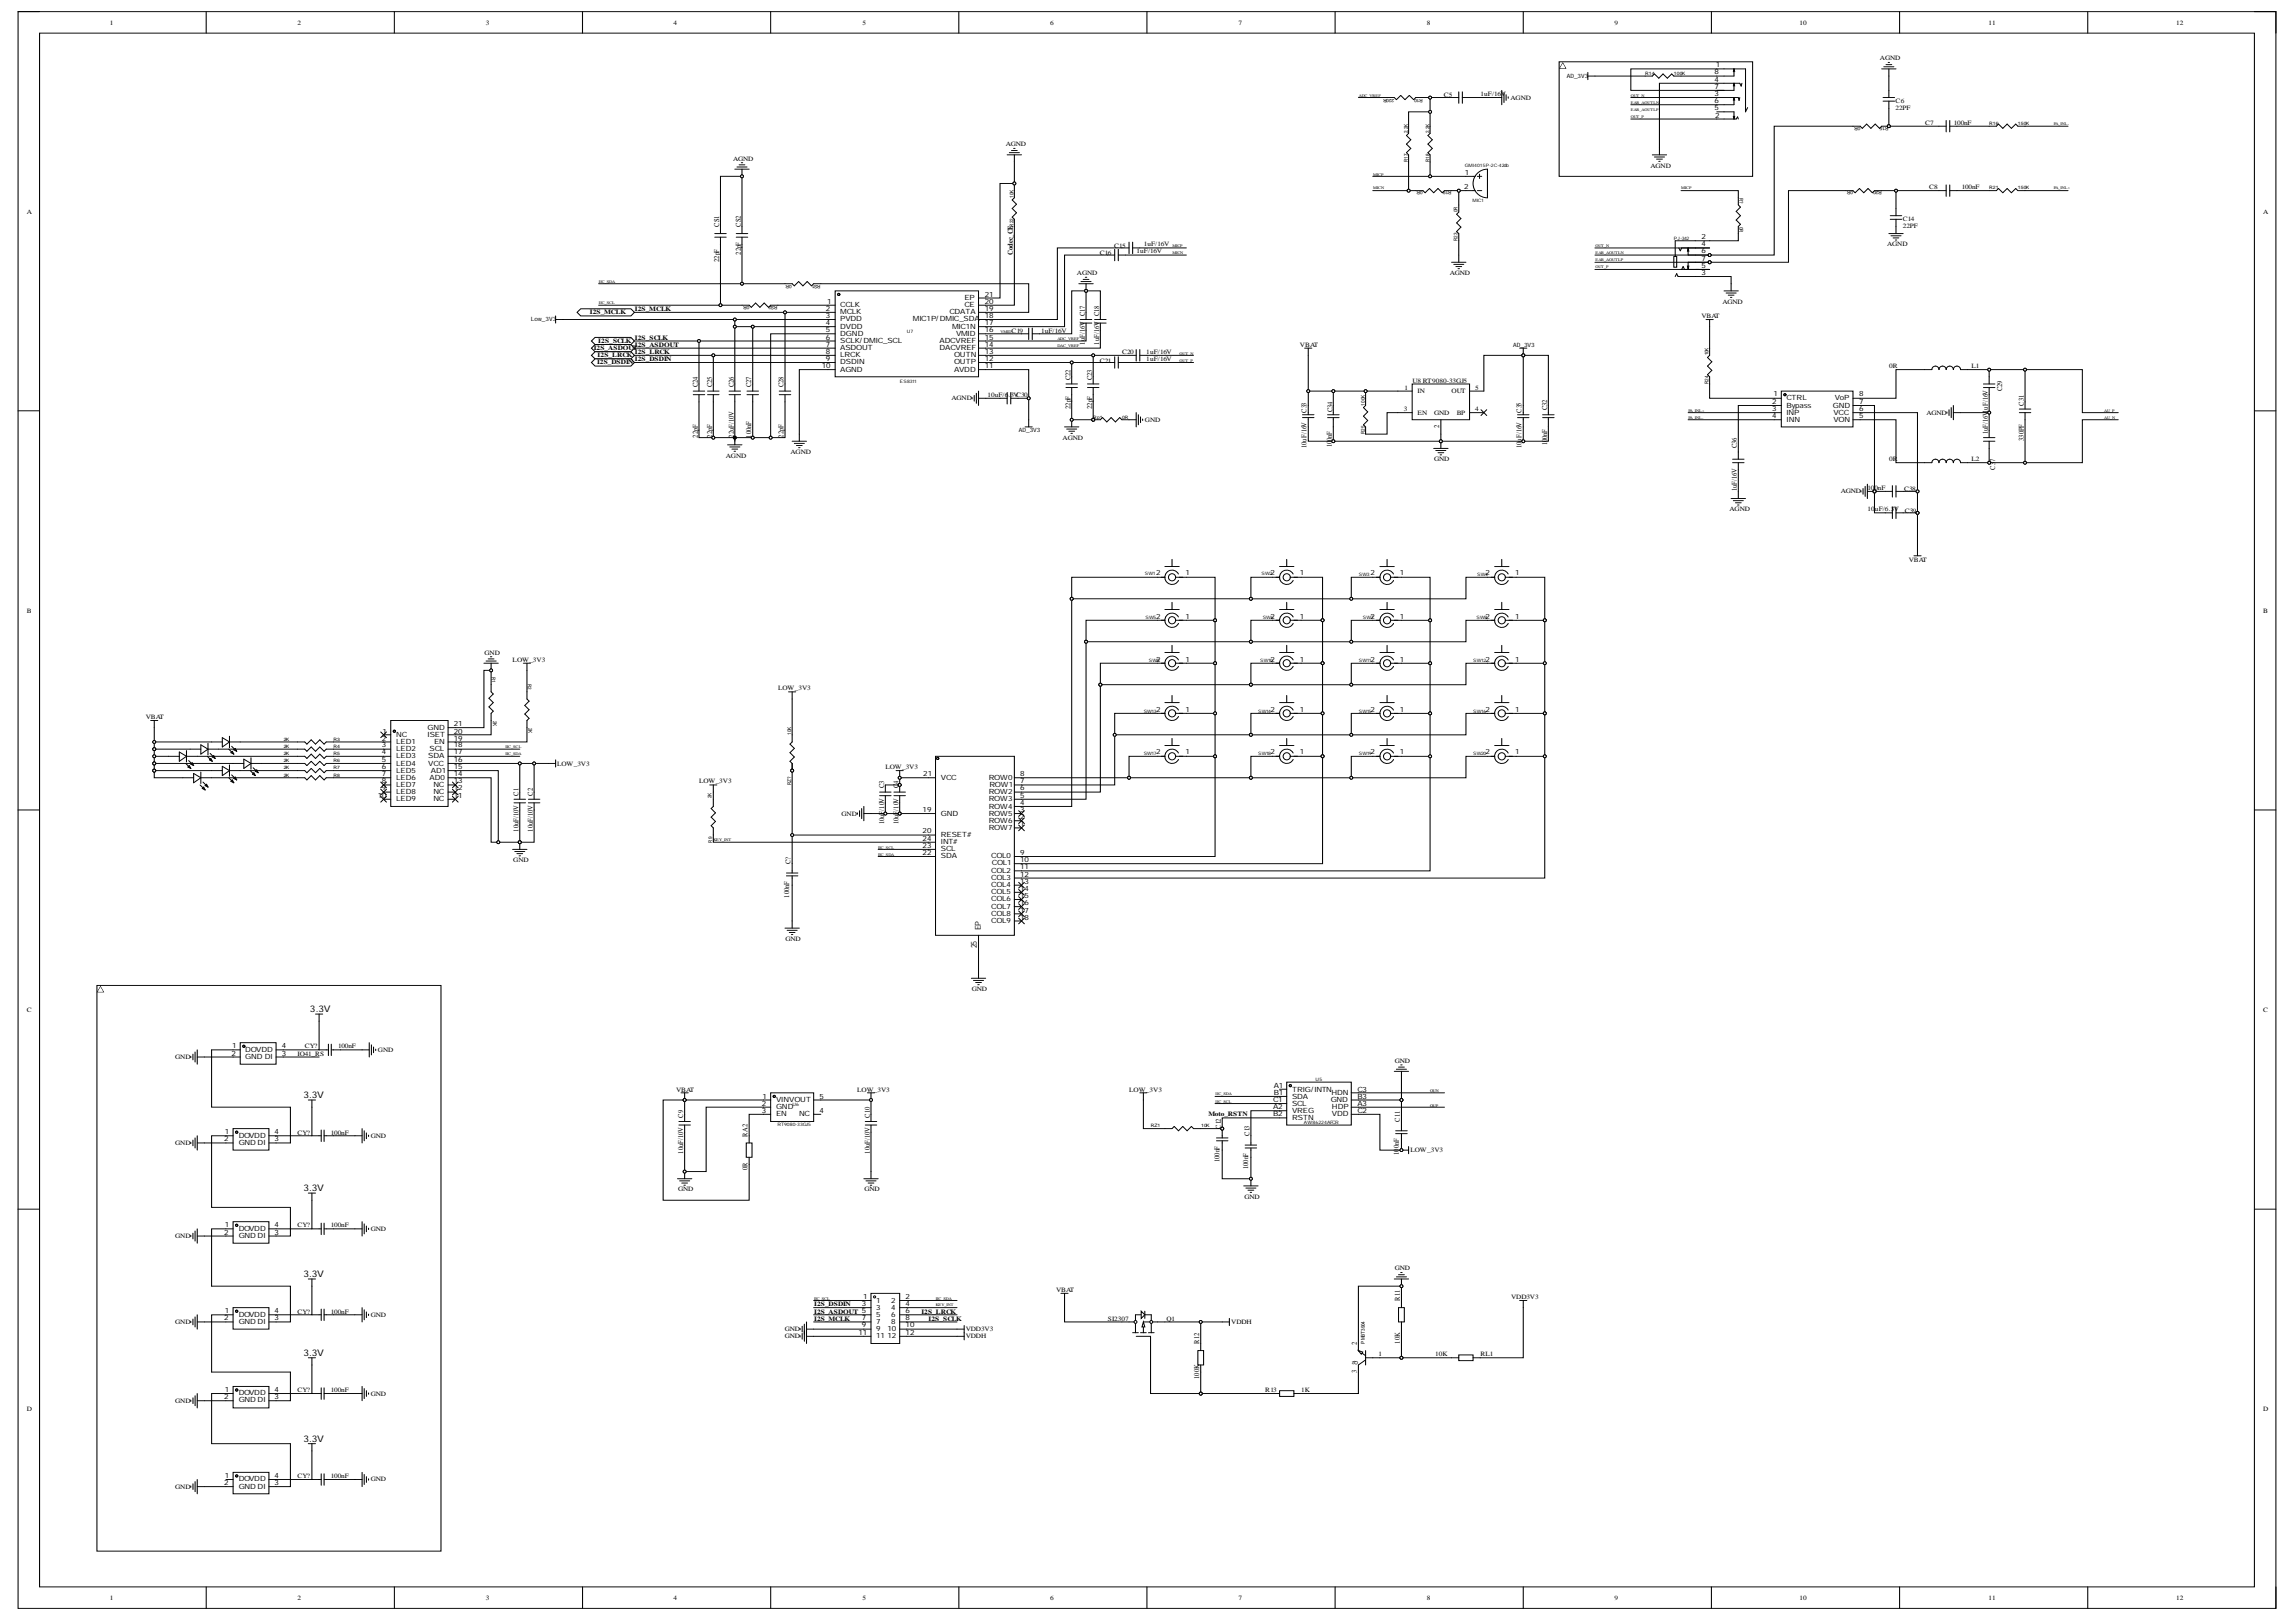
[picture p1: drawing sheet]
<svg xmlns="http://www.w3.org/2000/svg" width="297mm" height="210mm" viewBox="0 0 297 210" stroke-linecap="round" stroke-linejoin="round" font-family="sans-serif">
<defs><g id="words">
<g font-size="1.2">
<text x="40.1" y="130.9">3.3V</text>
<text x="39.3" y="142.1">3.3V</text>
<text x="39.3" y="154.2">3.3V</text>
<text x="39.3" y="165.3">3.3V</text>
<text x="39.3" y="175.5">3.3V</text>
<text x="39.3" y="186.6">3.3V</text>
</g>
<g font-size="1">
<text x="126.4" y="122.7" transform="rotate(-90 126.4 122.7)">25</text>
<text x="126.9" y="120.4" transform="rotate(-90 126.9 120.4)">EP</text>
</g>
<g font-size=".9">
<text x="221.8" y="9.6">8</text>
<text x="221.8" y="10.6">4</text>
<text x="221.8" y="11.5">7</text>
<text x="222" y="8.7">1</text>
<text x="221.8" y="14.3">5</text>
<text x="221.8" y="13.4">6</text>
<text x="221.8" y="12.4">3</text>
<text x="221.9" y="15.2">2</text>
<text x="189.5" y="22.7">1</text>
<text x="93.1" y="29.3" transform="rotate(-90 93.1 29.3)">CS1</text>
<text x="95.8" y="29.3" transform="rotate(-90 95.8 29.3)">CS2</text>
<text x="189.4" y="24.4">2</text>
<text x="93.1" y="33.9" transform="rotate(-90 93.1 33.9)">22pF</text>
<text x="95.8" y="33" transform="rotate(-90 95.8 33)">22pF</text>
<text x="131" y="33" transform="rotate(-90 131 33)">Codec_CE</text>
<text x="220.1" y="35.6">3</text>
<text x="220.1" y="31.9">4</text>
<text x="220.1" y="32.8">6</text>
<text x="220.1" y="34.7">5</text>
<text x="220.1" y="33.7">7</text>
<text x="220.1" y="30.9">2</text>
<text x="106.8" y="40.2">2</text>
<text x="106.8" y="41.2">3</text>
<text x="107" y="39.3">1</text>
<text x="108.7" y="39.7">CCLK</text>
<text x="108.7" y="40.7">MCLK</text>
<text x="108.7" y="41.6">PVDD</text>
<text x="118.1" y="41.6">MIC1P/DMIC_SDA</text>
<text x="122.8" y="40.7">CDATA</text>
<text x="124.8" y="39.7">CE</text>
<text x="124.8" y="38.8">EP</text>
<text x="127.4" y="41.2">18</text>
<text x="127.4" y="40.2">19</text>
<text x="127.4" y="39.3">20</text>
<text x="127.4" y="38.4">21</text>
<text x="106.3" y="47.7">10</text>
<text x="106.8" y="42.1">4</text>
<text x="106.8" y="43">5</text>
<text x="106.8" y="44">6</text>
<text x="106.8" y="44.9">7</text>
<text x="106.8" y="45.8">8</text>
<text x="106.8" y="46.7">9</text>
<text x="108.7" y="42.5">DVDD</text>
<text x="108.7" y="43.4">DGND</text>
<text x="108.7" y="44.4">SCLK/DMIC_SCL</text>
<text x="108.7" y="45.3">ASDOUT</text>
<text x="108.7" y="46.2">LRCK</text>
<text x="108.7" y="47.2">DSDIN</text>
<text x="121.6" y="45.3">DACVREF</text>
<text x="121.6" y="44.4">ADCVREF</text>
<text x="123.2" y="42.5">MIC1N</text>
<text x="123.4" y="47.2">OUTP</text>
<text x="123.4" y="46.2">OUTN</text>
<text x="123.7" y="43.4">VMID</text>
<text x="127.4" y="47.7">11</text>
<text x="127.4" y="46.7">12</text>
<text x="127.4" y="45.8">13</text>
<text x="127.4" y="44.9">14</text>
<text x="127.4" y="44">15</text>
<text x="127.4" y="43">16</text>
<text x="127.4" y="42.1">17</text>
<text x="140.3" y="44.6" transform="rotate(-90 140.3 44.6)">1</text>
<text x="140.3" y="44.1" transform="rotate(-90 140.3 44.1)">uF/16V C17</text>
<text x="142.2" y="44.6" transform="rotate(-90 142.2 44.6)">1uF/16V C18</text>
<text x="90.3" y="50.1" transform="rotate(-90 90.3 50.1)">C24</text>
<text x="92.1" y="50.1" transform="rotate(-90 92.1 50.1)">C25</text>
<text x="94.9" y="50.1" transform="rotate(-90 94.9 50.1)">C26</text>
<text x="97.2" y="50.1" transform="rotate(-90 97.2 50.1)">C27</text>
<text x="101.3" y="50.1" transform="rotate(-90 101.3 50.1)">C28</text>
<text x="108.7" y="48.1">AGND</text>
<text x="123.4" y="48.1">AVDD</text>
<text x="138.5" y="52.9" transform="rotate(-90 138.5 52.9)">22pF</text>
<text x="138.5" y="49.2" transform="rotate(-90 138.5 49.2)">C22</text>
<text x="141.3" y="52.9" transform="rotate(-90 141.3 52.9)">22pF</text>
<text x="141.3" y="49.2" transform="rotate(-90 141.3 49.2)">C23</text>
<text x="169" y="53.4" transform="rotate(-90 169 53.4)">C33</text>
<text x="172.4" y="53.3" transform="rotate(-90 172.4 53.3)">C34</text>
<text x="196.9" y="53.4" transform="rotate(-90 196.9 53.4)">C35</text>
<text x="200.2" y="53.1" transform="rotate(-90 200.2 53.1)">C32</text>
<text x="229.3" y="52.2">2</text>
<text x="229.3" y="53.2">3</text>
<text x="229.4" y="51.3">1</text>
<text x="231.1" y="51.8">CTRL</text>
<text x="231.1" y="52.7">Bypass</text>
<text x="231.1" y="53.7">INP</text>
<text x="237.1" y="52.7">GND</text>
<text x="237.2" y="53.7">VCC</text>
<text x="237.4" y="51.8">VoP</text>
<text x="240.5" y="53.2">6</text>
<text x="240.5" y="52.2">7</text>
<text x="240.5" y="51.3">8</text>
<text x="259" y="50.6" transform="rotate(-90 259 50.6)">C29</text>
<text x="261.8" y="52.5" transform="rotate(-90 261.8 52.5)">C31</text>
<text x="90.3" y="56.6" transform="rotate(-90 90.3 56.6)">22pF</text>
<text x="92.1" y="56.6" transform="rotate(-90 92.1 56.6)">22pF</text>
<text x="94.9" y="56.6" transform="rotate(-90 94.9 56.6)">22uF/10V</text>
<text x="97.2" y="56.6" transform="rotate(-90 97.2 56.6)">100nF</text>
<text x="101.3" y="56.6" transform="rotate(-90 101.3 56.6)">22pF</text>
<text x="169" y="58" transform="rotate(-90 169 58)">10uF/16V</text>
<text x="172.3" y="57.9" transform="rotate(-90 172.3 57.9)">10</text>
<text x="172.3" y="57.1" transform="rotate(-90 172.3 57.1)">0nF</text>
<text x="186.2" y="55.5" transform="rotate(-90 186.2 55.5)">2</text>
<text x="196.9" y="58" transform="rotate(-90 196.9 58)">10uF/16V</text>
<text x="200.2" y="57.6" transform="rotate(-90 200.2 57.6)">100nF</text>
<text x="224.7" y="58" transform="rotate(-90 224.7 58)">C36</text>
<text x="229.3" y="54.1">4</text>
<text x="231.1" y="54.6">INN</text>
<text x="237.2" y="54.6">VON</text>
<text x="240.5" y="54.1">5</text>
<text x="257.2" y="56.2" transform="rotate(-90 257.2 56.2)">1uF/16V1uF/16V</text>
<text x="258.1" y="59.8" transform="rotate(-90 258.1 59.8)">7</text>
<text x="261.8" y="57.1" transform="rotate(-90 261.8 57.1)">330PF</text>
<text x="224.7" y="63.6" transform="rotate(-90 224.7 63.6)">1uF/16V</text>
<text x="258.1" y="60.8" transform="rotate(-90 258.1 60.8)">C3</text>
<text x="149.6" y="74.5">2</text>
<text x="153.4" y="74.5">1</text>
<text x="164.4" y="74.5">2</text>
<text x="168.2" y="74.5">1</text>
<text x="177.3" y="74.5">2</text>
<text x="181.1" y="74.5">1</text>
<text x="192.2" y="74.5">2</text>
<text x="196" y="74.5">1</text>
<text x="149.6" y="80.1">2</text>
<text x="153.4" y="80.1">1</text>
<text x="164.4" y="80.1">2</text>
<text x="168.2" y="80.1">1</text>
<text x="177.3" y="80.1">2</text>
<text x="181.1" y="80.1">1</text>
<text x="192.2" y="80.1">2</text>
<text x="196" y="80.1">1</text>
<text x="149.6" y="85.6">2</text>
<text x="153.4" y="85.6">1</text>
<text x="164.4" y="85.6">2</text>
<text x="168.2" y="85.6">1</text>
<text x="177.3" y="85.6">2</text>
<text x="181.1" y="85.6">1</text>
<text x="192.2" y="85.6">2</text>
<text x="196" y="85.6">1</text>
<text x="49.4" y="95.9">2</text>
<text x="49.5" y="94.9">1</text>
<text x="51.3" y="95.4">NC</text>
<text x="55.3" y="94.4">GND</text>
<text x="55.3" y="95.4">ISET</text>
<text x="58.7" y="94">21</text>
<text x="58.7" y="94.9">20</text>
<text x="58.7" y="95.9">19</text>
<text x="149.6" y="92.1">2</text>
<text x="153.4" y="92.1">1</text>
<text x="164.4" y="92.1">2</text>
<text x="168.2" y="92.1">1</text>
<text x="177.3" y="92.1">2</text>
<text x="181.1" y="92.1">1</text>
<text x="192.2" y="92.1">2</text>
<text x="196" y="92.1">1</text>
<text x="49.4" y="101.4">8</text>
<text x="49.4" y="100.4">7</text>
<text x="49.4" y="99.5">6</text>
<text x="49.4" y="98.6">5</text>
<text x="49.4" y="97.6">4</text>
<text x="49.4" y="96.7">3</text>
<text x="51.3" y="101.9">LED7</text>
<text x="51.3" y="100.9">LED6</text>
<text x="51.3" y="100">LED5</text>
<text x="51.3" y="99.1">LED4</text>
<text x="51.3" y="98.1">LED3</text>
<text x="51.3" y="97.2">LED2</text>
<text x="51.3" y="96.3">LED1</text>
<text x="55.4" y="98.1">SDA</text>
<text x="55.4" y="99.1">VCC</text>
<text x="55.6" y="97.2">SCL</text>
<text x="55.6" y="100.9">AD0</text>
<text x="55.7" y="100">AD1</text>
<text x="56.1" y="101.9">NC</text>
<text x="56.2" y="96.3">EN</text>
<text x="58.7" y="96.7">18</text>
<text x="58.7" y="97.6">17</text>
<text x="58.7" y="98.6">16</text>
<text x="58.7" y="99.5">15</text>
<text x="58.7" y="100.4">14</text>
<text x="58.7" y="101.4">13</text>
<text x="119.5" y="100.4">21</text>
<text x="121.7" y="100.9">VCC</text>
<text x="127.9" y="100.9">ROW0</text>
<text x="128" y="101.9">ROW1</text>
<text x="132" y="101.4">7</text>
<text x="132" y="100.4">8</text>
<text x="149.6" y="97.6">2</text>
<text x="153.4" y="97.6">1</text>
<text x="164.4" y="97.6">2</text>
<text x="168.2" y="97.6">1</text>
<text x="177.3" y="97.6">2</text>
<text x="181.1" y="97.6">1</text>
<text x="192.2" y="97.6">2</text>
<text x="196" y="97.6">1</text>
<text x="48.9" y="103.2">10</text>
<text x="49.4" y="102.3">9</text>
<text x="51.3" y="103.7">LED9</text>
<text x="51.3" y="102.8">LED8</text>
<text x="56.1" y="102.8">NC</text>
<text x="56.1" y="103.7">NC</text>
<text x="58.7" y="102.3">12</text>
<text x="58.7" y="103.2">11</text>
<text x="67.1" y="107.6" transform="rotate(-90 67.1 107.6)">10uF/10V</text>
<text x="67.1" y="103" transform="rotate(-90 67.1 103)">C1</text>
<text x="68.9" y="107.6" transform="rotate(-90 68.9 107.6)">10uF/10V</text>
<text x="68.9" y="103" transform="rotate(-90 68.9 103)">C2</text>
<text x="114.4" y="106.7" transform="rotate(-90 114.4 106.7)">10uF/10V</text>
<text x="114.4" y="102" transform="rotate(-90 114.4 102)">C3</text>
<text x="116.2" y="106.7" transform="rotate(-90 116.2 106.7)">10uF/10V</text>
<text x="116.2" y="102" transform="rotate(-90 116.2 102)">C4</text>
<text x="119.4" y="105.1">19</text>
<text x="119.4" y="107.9">20</text>
<text x="121.7" y="105.6">GND</text>
<text x="127.9" y="107.4">ROW7</text>
<text x="127.9" y="106.5">ROW6</text>
<text x="127.9" y="105.6">ROW5</text>
<text x="127.9" y="104.6">ROW4</text>
<text x="127.9" y="103.7">ROW3</text>
<text x="127.9" y="102.8">ROW2</text>
<text x="132" y="106.9">1</text>
<text x="132" y="106">2</text>
<text x="132" y="105.1">3</text>
<text x="132" y="104.1">4</text>
<text x="132" y="103.2">5</text>
<text x="132" y="102.3">6</text>
<text x="102.3" y="111.8" transform="rotate(-90 102.3 111.8)">C?</text>
<text x="119.4" y="110.7">22</text>
<text x="119.4" y="109.7">23</text>
<text x="119.4" y="108.8">24</text>
<text x="121.7" y="108.3">RESET#</text>
<text x="121.7" y="111.1">SDA</text>
<text x="121.7" y="110.1">SCL</text>
<text x="121.7" y="109.2">INT#</text>
<text x="128.2" y="111.1">COL0</text>
<text x="128.2" y="112.9">COL2</text>
<text x="128.2" y="113.9">COL3</text>
<text x="128.3" y="112">COL1</text>
<text x="132" y="110.7">9</text>
<text x="132" y="111.6">10</text>
<text x="132" y="112.5">11</text>
<text x="132" y="113.4">12</text>
<text x="102.1" y="116.1" transform="rotate(-90 102.1 116.1)">100nF</text>
<text x="128.2" y="114.8">COL4</text>
<text x="128.2" y="115.7">COL5</text>
<text x="128.2" y="116.7">COL6</text>
<text x="128.2" y="117.6">COL7</text>
<text x="128.2" y="118.5">COL8</text>
<text x="128.2" y="119.4">COL9</text>
<text x="132" y="114.4">13</text>
<text x="132" y="115.3">14</text>
<text x="132" y="116.2">15</text>
<text x="132" y="117.2">16</text>
<text x="132" y="118.1">17</text>
<text x="132" y="119">18</text>
<text x="29.9" y="136.6">2</text>
<text x="30" y="135.7">1</text>
<text x="31.7" y="136.1">DOVDD</text>
<text x="31.7" y="137">GND DI</text>
<text x="36.5" y="136.6">3</text>
<text x="36.5" y="135.7">4</text>
<text x="98.6" y="143.1">2</text>
<text x="98.6" y="142.2">1</text>
<text x="100.4" y="142.6">VINVOUT</text>
<text x="100.4" y="143.5">GND</text>
<text x="106" y="142.2">5</text>
<text x="164.7" y="143.5">A2</text>
<text x="164.7" y="142.6">C1</text>
<text x="164.8" y="141.7">B1</text>
<text x="164.8" y="140.7">A1</text>
<text x="167.2" y="143.1">SCL</text>
<text x="167.2" y="142.2">SDA</text>
<text x="167.2" y="141.3">TRIG/INTN</text>
<text x="172.2" y="142.6">GND</text>
<text x="172.2" y="141.7">HDN</text>
<text x="172.3" y="143.5">HDP</text>
<text x="175.6" y="141.3">C3</text>
<text x="175.6" y="142.2">B3</text>
<text x="175.6" y="143.1">A3</text>
<text x="29" y="147.7">2</text>
<text x="29.1" y="146.7">1</text>
<text x="30.9" y="147.3">DOVDD</text>
<text x="30.9" y="148.2">GND DI</text>
<text x="35.5" y="147.7">3</text>
<text x="35.5" y="146.7">4</text>
<text x="88.4" y="149.3" transform="rotate(-90 88.4 149.3)">10uF/10V</text>
<text x="88.4" y="144.6" transform="rotate(-90 88.4 144.6)">C9</text>
<text x="96.7" y="147.1" transform="rotate(-90 96.7 147.1)">RA2</text>
<text x="98.6" y="144">3</text>
<text x="100.4" y="144.5">EN</text>
<text x="103.4" y="144.5">NC</text>
<text x="106" y="144">4</text>
<text x="112.5" y="149.3" transform="rotate(-90 112.5 149.3)">10uF/10V</text>
<text x="112.5" y="144.6" transform="rotate(-90 112.5 144.6)">C10</text>
<text x="157.9" y="146.1" transform="rotate(-90 157.9 146.1)">C12</text>
<text x="161.7" y="147" transform="rotate(-90 161.7 147)">C13</text>
<text x="164.7" y="144.5">B2</text>
<text x="167.2" y="144.9">RSTN</text>
<text x="167.2" y="144">VREG</text>
<text x="172.3" y="144.5">VDD</text>
<text x="175.6" y="144">C2</text>
<text x="181" y="149.5" transform="rotate(-90 181 149.5)">10</text>
<text x="181" y="148.6" transform="rotate(-90 181 148.6)">0nF</text>
<text x="181.1" y="145.1" transform="rotate(-90 181.1 145.1)">C11</text>
<text x="96.7" y="151.4" transform="rotate(-90 96.7 151.4)">0R</text>
<text x="157.8" y="150.4" transform="rotate(-90 157.8 150.4)">100nF</text>
<text x="161.5" y="151.3" transform="rotate(-90 161.5 151.3)">100nF</text>
<text x="29" y="159.8">2</text>
<text x="29.1" y="158.8">1</text>
<text x="30.9" y="159.3">DOVDD</text>
<text x="30.9" y="160.2">GND DI</text>
<text x="35.5" y="159.8">3</text>
<text x="35.5" y="158.8">4</text>
<text x="29" y="170.8">2</text>
<text x="29.1" y="169.9">1</text>
<text x="30.9" y="170.4">DOVDD</text>
<text x="30.9" y="171.3">GND DI</text>
<text x="35.5" y="170.8">3</text>
<text x="35.5" y="169.9">4</text>
<text x="111.1" y="172.7">11</text>
<text x="111.5" y="169">3</text>
<text x="111.5" y="170.8">7</text>
<text x="111.5" y="171.8">9</text>
<text x="111.7" y="168.1">1</text>
<text x="113.4" y="168.6">1</text>
<text x="113.4" y="169.5">3</text>
<text x="113.4" y="170.4">5</text>
<text x="113.4" y="171.3">7</text>
<text x="113.4" y="172.3">9</text>
<text x="113.4" y="173.2">11</text>
<text x="114.8" y="173.2">12</text>
<text x="114.8" y="172.3">10</text>
<text x="115.3" y="171.3">8</text>
<text x="115.3" y="170.4">6</text>
<text x="115.3" y="169.5">4</text>
<text x="115.3" y="168.6">2</text>
<text x="117.2" y="172.7">12</text>
<text x="117.2" y="171.8">10</text>
<text x="117.2" y="170.8">8</text>
<text x="117.2" y="169.9">6</text>
<text x="117.2" y="169">4</text>
<text x="117.2" y="168.1">2</text>
<text x="155.2" y="173.9" transform="rotate(-90 155.2 173.9)">R12</text>
<text x="181.1" y="173.9" transform="rotate(-90 181.1 173.9)">10K</text>
<text x="181.1" y="168.3" transform="rotate(-90 181.1 168.3)">R11</text>
<text x="155.2" y="178.4" transform="rotate(-90 155.2 178.4)">100K</text>
<text x="175.5" y="177.7" transform="rotate(-90 175.5 177.7)">3</text>
<text x="175.5" y="174.1" transform="rotate(-90 175.5 174.1)">2</text>
<text x="29" y="181.1">2</text>
<text x="29.1" y="180.1">1</text>
<text x="30.9" y="180.6">DOVDD</text>
<text x="30.9" y="181.5">GND DI</text>
<text x="35.5" y="181.1">3</text>
<text x="35.5" y="180.1">4</text>
<text x="29.1" y="191.3">1</text>
<text x="30.9" y="191.7">DOVDD</text>
<text x="35.5" y="191.3">4</text>
<text x="29" y="192.2">2</text>
<text x="30.9" y="192.6">GND DI</text>
<text x="35.5" y="192.2">3</text>
</g>
<g font-size=".8">
<text x="14.2" y="3.2">1</text>
<text x="38.5" y="3.2">2</text>
<text x="62.9" y="3.2">3</text>
<text x="87.1" y="3.2">4</text>
<text x="111.6" y="3.2">5</text>
<text x="135.9" y="3.2">6</text>
<text x="160.2" y="3.2">7</text>
<text x="184.6" y="3.2">8</text>
<text x="208.9" y="3.2">9</text>
<text x="232.8" y="3.2">10</text>
<text x="257.3" y="3.2">11</text>
<text x="281.5" y="3.2">12</text>
<text x="202.7" y="10.1">AD_3V3</text>
<text x="243.2" y="7.8">AGND</text>
<text x="186.8" y="12.6">C5</text>
<text x="191.5" y="12.4">1uF/16V</text>
<text x="195.4" y="12.9">AGND</text>
<text x="245.2" y="13.3">C6</text>
<text x="245.2" y="14.2">22PF</text>
<text x="249.1" y="16.1">C7</text>
<text x="252.8" y="16.1">100nF</text>
<text x="94.8" y="20.8">AGND</text>
<text x="130.1" y="18.9">AGND</text>
<text x="213.5" y="21.7">AGND</text>
<text x="3.5" y="27.6">A</text>
<text x="246.2" y="28.6">C14</text>
<text x="246.2" y="29.5">22PF</text>
<text x="249.6" y="24.4">C8</text>
<text x="253.8" y="24.4">100nF</text>
<text x="292.8" y="27.6">A</text>
<text x="139.3" y="35.6">AGND</text>
<text x="142.3" y="33">C16</text>
<text x="144.2" y="32.1">C15</text>
<text x="147" y="32.8">1uF/16V</text>
<text x="148" y="31.9">1uF/16V</text>
<text x="187.6" y="35.6">AGND</text>
<text x="244.1" y="31.9">AGND</text>
<text x="68.7" y="41.6">Low_3V3</text>
<text x="76.3" y="40.7">I2S_MCLK</text>
<text x="82.1" y="40.2">I2S_MCLK</text>
<text x="220.1" y="41.2">VBAT</text>
<text x="222.8" y="39.3">AGND</text>
<text x="76.8" y="45.3">I2S_ASDOUT</text>
<text x="77.2" y="47.2">I2S_DSDIN</text>
<text x="77.3" y="46.2">I2S_LRCK</text>
<text x="77.4" y="44.4">I2S_SCLK</text>
<text x="82.1" y="44">I2S_SCLK</text>
<text x="82.1" y="44.9">I2S_ASDOUT</text>
<text x="82.1" y="45.8">I2S_LRCK</text>
<text x="82.1" y="46.7">I2S_DSDIN</text>
<text x="130.9" y="43.1">C19</text>
<text x="134.7" y="43.1">1uF/16V</text>
<text x="142.3" y="46.9">C21</text>
<text x="145.2" y="45.8">C20</text>
<text x="148.3" y="45.8">1uF/16V</text>
<text x="148.3" y="46.7">1uF/16V</text>
<text x="168.2" y="44.9">VBAT</text>
<text x="195.8" y="44.9">AD_3V3</text>
<text x="244.4" y="47.7">0R</text>
<text x="255.1" y="47.7">L1</text>
<text x="123.1" y="51.8">AGND</text>
<text x="127.7" y="51.4">10uF/6.3VC30</text>
<text x="181.6" y="53.2">3</text>
<text x="181.7" y="50.5">1</text>
<text x="182.7" y="49.5">U8 RT9080-33GJ5</text>
<text x="183.4" y="50.9">IN</text>
<text x="183.4" y="53.7">EN</text>
<text x="185.5" y="53.7">GND</text>
<text x="187.8" y="50.9">OUT</text>
<text x="188.5" y="53.7">BP</text>
<text x="190.8" y="50.5">5</text>
<text x="190.8" y="53.2">4</text>
<text x="249.2" y="53.7">AGND</text>
<text x="93.9" y="59.3">AGND</text>
<text x="102.3" y="58.7">AGND</text>
<text x="131.8" y="56">AD_3V3</text>
<text x="137.5" y="56.9">AGND</text>
<text x="148.1" y="54.6">GND</text>
<text x="185.5" y="59.7">GND</text>
<text x="244.4" y="59.7">0R</text>
<text x="255.1" y="59.7">L2</text>
<text x="238.1" y="63.8">AGND</text>
<text x="241.6" y="63.4">100nF</text>
<text x="246.3" y="63.5">C38</text>
<text x="223.8" y="66.2">AGND</text>
<text x="241.6" y="66.2">10uF/6.3V</text>
<text x="246.4" y="66.4">C39</text>
<text x="246.9" y="72.7">VBAT</text>
<text x="3.5" y="79.3">B</text>
<text x="292.8" y="79.3">B</text>
<text x="62.7" y="84.7">GND</text>
<text x="66.3" y="85.6">LOW_3V3</text>
<text x="100.7" y="89.3">LOW_3V3</text>
<text x="18.9" y="93.1">VBAT</text>
<text x="72.1" y="99.1">LOW_3V3</text>
<text x="90.4" y="101.4">LOW_3V3</text>
<text x="114.5" y="99.6">LOW_3V3</text>
<text x="108.9" y="105.6">GND</text>
<text x="66.4" y="111.6">GND</text>
<text x="101.6" y="121.8">GND</text>
<text x="3.5" y="130.9">C</text>
<text x="125.7" y="128.2">GND</text>
<text x="292.8" y="130.9">C</text>
<text x="22.7" y="137">GND</text>
<text x="38.5" y="136.6">IO41_RS</text>
<text x="39.4" y="135.7">CY?</text>
<text x="43.7" y="135.7">100nF</text>
<text x="48.9" y="136.1">GND</text>
<text x="180.4" y="137.5">GND</text>
<text x="87.5" y="141.3">VBAT</text>
<text x="110.9" y="141.3">LOW_3V3</text>
<text x="146.1" y="141.3">LOW_3V3</text>
<text x="22.7" y="148.2">GND</text>
<text x="38.5" y="146.8">CY?</text>
<text x="42.8" y="146.8">100nF</text>
<text x="48" y="147.3">GND</text>
<text x="156.3" y="144.5">Moto_RSTN</text>
<text x="182.5" y="149.1">LOW_3V3</text>
<text x="87.7" y="154.2">GND</text>
<text x="111.8" y="154.2">GND</text>
<text x="161" y="155.1">GND</text>
<text x="22.7" y="160.2">GND</text>
<text x="38.5" y="158.8">CY?</text>
<text x="42.8" y="158.8">100nF</text>
<text x="48" y="159.3">GND</text>
<text x="136.6" y="167.2">VBAT</text>
<text x="180.4" y="164.4">GND</text>
<text x="22.7" y="171.3">GND</text>
<text x="38.5" y="170">CY?</text>
<text x="42.8" y="170">100nF</text>
<text x="48" y="170.4">GND</text>
<text x="101.5" y="172.3">GND</text>
<text x="101.5" y="173.2">GND</text>
<text x="105.3" y="170.9">I2S_MCLK</text>
<text x="105.3" y="170">I2S_ASDOUT 5</text>
<text x="105.3" y="169.1">I2S_DSDIN</text>
<text x="119.2" y="170">I2S_LRCK</text>
<text x="120.1" y="170.9">I2S_SCLK</text>
<text x="124.9" y="173.2">VDDH</text>
<text x="124.9" y="172.3">VDD3V3</text>
<text x="143.3" y="170.9">SI2307</text>
<text x="150.9" y="171">Q1</text>
<text x="159.3" y="171.3">VDDH</text>
<text x="195.5" y="168.1">VDD3V3</text>
<text x="178.3" y="175.5">1</text>
<text x="185.7" y="175.5">10K</text>
<text x="191.5" y="175.5">RL1</text>
<text x="3.5" y="182.6">D</text>
<text x="22.7" y="181.6">GND</text>
<text x="38.5" y="180.1">CY?</text>
<text x="42.8" y="180.1">100nF</text>
<text x="48" y="180.6">GND</text>
<text x="163.7" y="180.1">R13</text>
<text x="168.3" y="180.1">1K</text>
<text x="292.8" y="182.6">D</text>
<text x="38.5" y="191.3">CY?</text>
<text x="42.8" y="191.3">100nF</text>
<text x="48" y="191.7">GND</text>
<text x="22.7" y="192.6">GND</text>
<text x="14.2" y="207">1</text>
<text x="38.5" y="207">2</text>
<text x="62.9" y="207">3</text>
<text x="87.1" y="207">4</text>
<text x="111.6" y="207">5</text>
<text x="135.9" y="207">6</text>
<text x="160.2" y="207">7</text>
<text x="184.6" y="207">8</text>
<text x="208.9" y="207">9</text>
<text x="232.8" y="207">10</text>
<text x="257.3" y="207">11</text>
<text x="281.5" y="207">12</text>
</g>
<g font-size=".7">
<text x="182.1" y="17.2" transform="rotate(-90 182.1 17.2)">2.2K</text>
<text x="184.9" y="17.2" transform="rotate(-90 184.9 17.2)">2.2K</text>
<text x="182.1" y="21" transform="rotate(-90 182.1 21)">R17</text>
<text x="184.9" y="21" transform="rotate(-90 184.9 21)">R18</text>
<text x="131.1" y="29.3" transform="rotate(-90 131.1 29.3)">R22</text>
<text x="131.1" y="25.6" transform="rotate(-90 131.1 25.6)">10K</text>
<text x="188.6" y="27.5" transform="rotate(-90 188.6 27.5)">0R</text>
<text x="225" y="25.6" transform="rotate(90 225 25.6)">R?</text>
<text x="225" y="29.3" transform="rotate(90 225 29.3)">0R</text>
<text x="188.6" y="31.2" transform="rotate(-90 188.6 31.2)">R23</text>
<text x="221.1" y="46" transform="rotate(-90 221.1 46)">10K</text>
<text x="176.6" y="52.5" transform="rotate(-90 176.6 52.5)">100K</text>
<text x="221.1" y="49.7" transform="rotate(-90 221.1 49.7)">R24</text>
<text x="176.6" y="56.2" transform="rotate(-90 176.6 56.2)">R25</text>
<text x="63.6" y="87.6" transform="rotate(90 63.6 87.6)">R1</text>
<text x="68.3" y="88.5" transform="rotate(90 68.3 88.5)">R2</text>
<text x="63.8" y="93.3" transform="rotate(90 63.8 93.3)">2K</text>
<text x="68.4" y="94.3" transform="rotate(90 68.4 94.3)">2K</text>
<text x="102.4" y="95.1" transform="rotate(-90 102.4 95.1)">10K</text>
<text x="102.4" y="101.6" transform="rotate(-90 102.4 101.6)">RZ?</text>
<text x="92" y="103.3" transform="rotate(-90 92 103.3)">2K</text>
<text x="92.1" y="109" transform="rotate(-90 92.1 109)">R9</text>
<text x="176.6" y="173.9" transform="rotate(-90 176.6 173.9)">PMBT3904</text>
</g>
<g font-size=".6">
<text x="212.8" y="9.7">R14</text>
<text x="216.6" y="9.7">100K</text>
<text x="180.4" y="12.8" transform="rotate(-180 180.4 12.8)">220R</text>
<text x="184.1" y="12.8" transform="rotate(-180 184.1 12.8)">R10</text>
<text x="240.7" y="16.5" transform="rotate(-180 240.7 16.5)">0R</text>
<text x="244.3" y="16.5" transform="rotate(-180 244.3 16.5)">R15</text>
<text x="257.3" y="16.2">R16</text>
<text x="261.1" y="16.2">150K</text>
<text x="189.5" y="21.6">GMI4015P-2C-42db</text>
<text x="184.1" y="24.8" transform="rotate(-180 184.1 24.8)">0R</text>
<text x="187.8" y="24.8" transform="rotate(-180 187.8 24.8)">R19</text>
<text x="190.5" y="26.2">MIC1</text>
<text x="239.7" y="24.8" transform="rotate(-180 239.7 24.8)">0R</text>
<text x="243.5" y="24.8" transform="rotate(-180 243.5 24.8)">R20</text>
<text x="257.3" y="24.5">R21</text>
<text x="261.1" y="24.5">150K</text>
<text x="216.6" y="31">PJ-342</text>
<text x="96.9" y="39.6" transform="rotate(-180 96.9 39.6)">0R</text>
<text x="100.6" y="39.6" transform="rotate(-180 100.6 39.6)">RS2</text>
<text x="102.4" y="36.9" transform="rotate(-180 102.4 36.9)">0R</text>
<text x="106.2" y="36.9" transform="rotate(-180 106.2 36.9)">RS1</text>
<text x="117.3" y="43.1">U7</text>
<text x="116.4" y="49.5">ES8311</text>
<text x="141.4" y="54.2">Rp1</text>
<text x="145.2" y="54.2">0R</text>
<text x="148.1" y="74.5">SW1</text>
<text x="163.2" y="74.4">SW2</text>
<text x="175.8" y="74.6">SW3</text>
<text x="191.1" y="74.6">SW4</text>
<text x="148.2" y="80.1">SW5</text>
<text x="163.4" y="80.1">SW6</text>
<text x="176.3" y="80.1">SW7</text>
<text x="191" y="80.1">SW8</text>
<text x="148.6" y="85.7">SW9</text>
<text x="163" y="85.7">SW10</text>
<text x="175.8" y="85.7">SW11</text>
<text x="190.6" y="85.7">SW12</text>
<text x="36.7" y="95.9">2K</text>
<text x="43.1" y="95.9">R3</text>
<text x="148" y="92.2">SW13</text>
<text x="162.8" y="92.2">SW14</text>
<text x="175.8" y="92.2">SW15</text>
<text x="190.6" y="92.2">SW16</text>
<text x="36.7" y="96.8">2K</text>
<text x="36.7" y="97.7">2K</text>
<text x="36.7" y="98.6">2K</text>
<text x="36.7" y="99.6">2K</text>
<text x="36.7" y="100.5">2K</text>
<text x="43.1" y="96.8">R4</text>
<text x="43.1" y="97.7">R5</text>
<text x="43.1" y="98.6">R6</text>
<text x="43.1" y="99.6">R7</text>
<text x="43.1" y="100.5">R8</text>
<text x="148" y="97.7">SW17</text>
<text x="162.8" y="97.7">SW18</text>
<text x="175.8" y="97.7">SW19</text>
<text x="190.6" y="97.7">SW20</text>
<text x="102.5" y="143.1">U6</text>
<text x="170.2" y="139.9">U5</text>
<text x="100.6" y="145.7">RT9080-33GJ5</text>
<text x="148.9" y="145.9">RZ1</text>
<text x="155.4" y="145.9">10K</text>
<text x="168.7" y="145.5">AW86224AFCR</text>
<text x="175.7" y="176.1" transform="rotate(-180 175.7 176.1)">Q2</text>
</g>
<g font-size=".5">
<text x="175.8" y="12.5">ADC_VREF</text>
<text x="211" y="12.5">OUT_N</text>
<text x="211" y="15.3">OUT_P</text>
<text x="211" y="13.4">EAR_AOUTLN</text>
<text x="211" y="14.4">EAR_AOUTLP</text>
<text x="265.7" y="16.2">PA_INL-</text>
<text x="177.7" y="22.7">MICP</text>
<text x="177.7" y="24.5">MICN</text>
<text x="217.5" y="24.5">MICP</text>
<text x="265.7" y="24.5">PA_INL+</text>
<text x="151.7" y="32.9">MICN</text>
<text x="151.7" y="32">MICP</text>
<text x="206.4" y="32">OUT_N</text>
<text x="206.4" y="32.9">EAR_AOUTLN</text>
<text x="206.4" y="33.8">EAR_AOUTLP</text>
<text x="206.4" y="34.7">OUT_P</text>
<text x="77.5" y="39.4">IIC_SCL</text>
<text x="77.5" y="36.6">IIC_SDA</text>
<text x="129.4" y="43.1">VMID</text>
<text x="136.8" y="44">ADC_VREF</text>
<text x="136.8" y="45">DAC_VREF</text>
<text x="152.6" y="45.9">OUT_N</text>
<text x="152.6" y="46.8">OUT_P</text>
<text x="218.4" y="53.3">PA_INL+</text>
<text x="272.2" y="53.3">AU_P</text>
<text x="218.4" y="54.2">PA_INL-</text>
<text x="272.2" y="54.2">AU_N</text>
<text x="65.4" y="96.8">IIC_SCL</text>
<text x="65.4" y="97.7">IIC_SDA</text>
<text x="92.3" y="108.9">KEY_INT</text>
<text x="113.6" y="109.8">IIC_SCL</text>
<text x="113.6" y="110.7">IIC_SDA</text>
<text x="157.3" y="141.8">IIC_SDA</text>
<text x="157.3" y="142.7">IIC_SCL</text>
<text x="185" y="141.3">OUN</text>
<text x="185" y="143.2">OUP</text>
<text x="105.3" y="168.2">IIC_SCL</text>
<text x="121.1" y="168.2">IIC_SDA</text>
<text x="121.1" y="169.1">KEY_INT</text>
</g>
</g></defs>
<g fill="none" stroke="#000" stroke-width=".13">
<path d="M2.3 1.5h2.8M2.3 1.5h292.1v206.6h-292.1zM5.1 4.3h286.6v201.1h-286.6zM26.7 1.5v2.8M51 1.5v2.8M75.4 1.5v2.8M99.7 1.5v2.8M124 1.5v2.8M148.4 1.5v2.8M172.7 1.5v2.8M197.1 1.5v2.8M221.4 1.5v2.8"/>
<path d="M245.8 1.5v2.8M270.1 1.5v2.8M291.7 1.5h2.7v2.8M2.3 53.2h2.8M291.7 53.2h2.7M2.3 104.8h2.8M291.7 104.8h2.7M2.3 156.5h2.8M291.7 156.5h2.7M26.7 205.4v2.7M51 205.4v2.7M75.4 205.4v2.7"/>
<path d="M99.7 205.4v2.7M124.1 205.4v2.7M148.4 205.4v2.7M172.7 205.4v2.7M197.1 205.4v2.7M221.4 205.4v2.7M245.8 205.4v2.7M270.1 205.4v2.7M294.4 205.4v2.7"/>
<circle cx="95.1" cy="56.6" r=".19"/>
</g>
<circle cx="95.1" cy="56.6" r=".19" fill="#000"/>
<g fill="#fff">
<path d="M12.5 127.5h44.5v73.2h-44.5z" fill-rule="evenodd"/>
<path d="M201.7 8h25v14.8h-25z" fill-rule="evenodd"/>
</g>
<g fill="none" stroke="#000" stroke-width=".13">
<path d="M149.8 74.7h.9M150.7 73.3h1.9M151.6 72.4v.9M152.1 74.7h1.4M152.5 74.3a.93 .93 0 0 0-1.5-.3 .93 .93 0 0 0 .1 1.4 .93 .93 0 0 0 1.4-.3M21.8 97.9h1.4M23.2 97.3l.9 .6-.9 .6zM24 98.8l.7 .6M24.1 97.9h1.4M24.1 97.1v1.5M24.3 99.3l.2-.2 .2 .3zM24.4 98.4l.7 .7"/>
<path d="M24.6 96.9h1.4M24.7 98.9l.2-.2 .2 .4zM26 96.4l.9 .5-.9 .7zM26 99.9v1.5M26.8 97.9l.7 .6M26.9 96.9h1.4M26.9 96.2v1.5M27.1 98.3l.2-.1 .2 .3zM27.2 97.5l.6 .7M27.4 96h1.4M27.4 99.7h1.4M27.5 98l.1-.2 .2 .4z"/>
<path d="M28.8 95.5l.9 .5-.9 .7zM28.8 99.2l.9 .5-.9 .7zM29.6 96.9l.6 .7M29.7 96h1.4M29.7 99.7h1.4M29.7 95.3v1.5M29.7 99v1.5M29.9 97.4l.2-.2 .1 .4zM30 96.6l.6 .6M30.2 98.8h1.3M30.2 97l.2-.1 .2 .3zM31.5 98.2l1 .6-1 .6z"/>
<path d="M32.4 99.7l.6 .7M32.5 98.8h1.4M32.5 98.1v1.4M32.7 99.4l.7 .6M33 99.8l.2-.2 .2 .4zM38.5 96h.9l.3 .3 .6-.6 .5 .6 .6-.6 .5 .6 .3-.3h.9M38.5 96.9h.9l.3 .3 .6-.5 .5 .5 .6-.5 .5 .5 .3-.3h.9M38.5 97.9h.9l.3 .3 .6-.6 .5 .6 .6-.6 .5 .6 .3-.3h.9M38.5 98.8h.9l.3 .3 .6-.6 .5 .6 .6-.6 .5 .6 .3-.3h.9M38.5 99.7h.9l.3 .3 .6-.6 .5 .6 .6-.6 .5 .6 .3-.3h.9M49.6 95.1h1M49.6 96h1"/>
<path d="M49.6 96.9h1M49.6 97.9h1M49.6 98.8h1M49.6 99.7h1M50.6 93.2h7.4v11.2h-7.4zM58 94.2h.9M58 95.1h.9M58 96h.9M58 96.9h.9M58 97.9h.9M58 98.8h.9M58 99.7h.9"/>
<path d="M62.6 85.8h1.9M62.9 85.5h1.3M63.2 85.3h.7M63.4 85h.2M63.5 88.6v.9l.3 .3-.5 .6 .5 .5-.5 .6 .5 .5-.3 .3v.9M63.5 85.8v.9M121 97.9h10.2v23.1h-10.2zM23.7 100.7h1.4M25.1 100.1l.9 .6-.9 .6zM25.9 101.6l.6 .6M26 100.7h1.4M26.2 102l.2-.1 .1 .3z"/>
<path d="M26.3 101.2l.6 .7M26.5 101.7l.2-.2 .2 .4zM29.6 100.7l.6 .6M29.9 101.1l.2-.2 .1 .4zM30 100.3l.6 .6M30.2 100.7l.2-.1 .2 .3zM32.7 100.2l.1-.2 .2 .4zM38.5 100.7h.9l.3 .2 .6-.5 .5 .5 .6-.5 .5 .5 .3-.2h.9M49.6 103.4h1M49.6 102.5h1M49.6 101.6h1M49.6 100.7h1"/>
<path d="M58 103.4h.9M58 102.5h.9M58 101.6h.9M58 100.7h.9M92.3 103.4v1l-.3 .2 .6 .6-.6 .5 .6 .6-.6 .6 .3 .2v1M120.1 105.3h.9M120.1 100.7h.9M120.1 110.8h.9M120.1 108.1h.9M120.1 109.9h.9M120.1 109h.9M131.2 107.1h1"/>
<path d="M131.2 106.2h1M131.2 105.3h1M131.2 104.4h1M131.2 103.4h1M131.2 102.5h1M131.2 101.6h1M131.2 100.7h1M131.2 110.8h1M131.2 111.8h1M131.2 112.7h1M131.2 113.6h1M131.2 114.6h1"/>
<path d="M131.2 115.5h1M131.2 116.4h1M131.2 117.3h1M131.2 118.3h1M131.2 119.2h1M24.7 136.7v.2M25 136.4v.8M25.2 136.1v1.3M25.5 136.8h.9M25.5 135.9v1.8M30.2 135.9h.9M30.2 136.8h.9"/>
<path d="M31.1 134.9h4.6v2.8h-4.6zM35.7 135.9h.9M35.7 136.8h.9M40.8 131.2h.9M41.3 135.9h1.2M41.3 131.2v1M42.5 135.1v1.5M42.9 135.9h1.2M42.9 135.1v1.5M46.8 135.9h1M47.8 134.9v1.9M48.1 135.2v1.3"/>
<path d="M48.3 135.5v.7M48.6 135.8v.2M125.7 126.6h1.8M125.9 126.9h1.3M126.2 127.2h.8M126.5 127.4h.2M126.6 121v1M126.6 125.7v.9M24.7 147.8v.2M24.7 159.9v.1M25 147.5v.8M25 159.6v.7"/>
<path d="M25.2 147.3v1.3M25.2 159.3v1.3M25.5 147v1.8M25.5 159v1.9M25.5 147.9h.9M25.5 160h.9M29.2 147h1M29.2 147.9h1M29.2 159h1M29.2 160h1M30.2 146.1h4.6v2.7h-4.6zM30.2 158.1h4.6v2.8h-4.6z"/>
<path d="M34.8 147h.9M34.8 147.9h.9M34.8 159h.9M34.8 160h.9M39.9 142.4h.9M39.9 154.4h.9M40.4 147h1.2M40.4 142.4v.9M40.4 154.4v.9M40.4 159h1.2M41.6 146.2v1.5M41.6 158.3v1.5"/>
<path d="M41.9 147h1.2M41.9 146.2v1.5M41.9 158.3v1.5M41.9 159h1.2M45.9 147h.9M45.9 159h.9M46.8 146.1v1.8M46.8 158.1v1.9M47.1 146.3v1.3M47.1 158.4v1.3M47.4 146.6v.8M47.4 158.7v.7"/>
<path d="M47.7 146.9v.2M47.7 158.9v.2M24.7 171v.2M25 170.7v.7M25.2 170.4v1.3M25.5 170.1v1.9M25.5 171.1h.9M29.2 170.1h1M29.2 171.1h1M30.2 169.2h4.6v2.8h-4.6zM30.2 179.4h4.6v2.8h-4.6zM34.8 170.1h.9"/>
<path d="M34.8 171.1h.9M39.9 165.5h.9M39.9 175.7h.9M40.4 165.5v.9M40.4 175.7v.9M40.4 170.1h1.2M41.6 169.4v1.5M41.6 179.6v1.5M41.9 169.4v1.5M41.9 179.6v1.5M41.9 170.1h1.2M45.9 170.1h.9"/>
<path d="M46.8 169.2v1.9M46.8 179.4v1.9M47.1 169.5v1.3M47.1 179.7v1.3M47.4 169.8v.7M47.4 180v.7M47.7 170.1v.1M24.7 181.2v.2M24.7 192.3v.2M25 180.9v.7M25 192v.8M25.2 180.6v1.3"/>
<path d="M25.2 191.7v1.3M25.5 180.3v1.9M25.5 191.5v1.8M25.5 181.3h.9M25.5 192.4h.9M29.2 180.3h1M29.2 181.3h1M29.2 191.5h1M29.2 192.4h1M30.2 190.5h4.6v2.8h-4.6zM30.5 190.9h.2v.2h-.2zM34.8 180.3h.9"/>
<path d="M34.8 181.3h.9M34.8 191.5h.9M34.8 192.4h.9M39.9 186.8h.9M40.4 186.8v1M40.4 180.3h1.2M40.4 191.5h1.2M41.6 190.7v1.5M41.9 190.7v1.5M41.9 180.3h1.2M41.9 191.5h1.2M45.9 180.3h.9"/>
<path d="M45.9 191.5h.9M46.8 190.5v1.9M47.1 190.8v1.3M47.4 191.1v.7M47.7 180.3v.1M47.7 191.4v.2"/>
<circle cx="151.6" cy="74.7" r=".46"/>
<circle cx="51" cy="94.6" r=".14"/>
<circle cx="121.3" cy="98.1" r=".14"/>
<circle cx="31.5" cy="135.4" r=".14"/>
<circle cx="30.6" cy="158.6" r=".14"/>
<circle cx="30.6" cy="146.5" r=".14"/>
<circle cx="30.6" cy="169.7" r=".14"/>
<circle cx="30.6" cy="179.9" r=".14"/>
</g>
<circle cx="63.5" cy="86.8" r=".19" fill="#fff"/>
<g fill="none" stroke="#000" stroke-width=".13">
<path d="M66.3 109.9h1.9M66.5 103.9h1.5M66.5 103.4h1.5M66.6 110.2h1.3M66.9 110.5h.7M67.2 110.8h.1M67.2 102.5v.9M67.2 103.9v.9M67.2 109v.9"/>
<circle cx="63.5" cy="86.8" r=".19"/>
</g>
<circle cx="67.2" cy="109" r=".19" fill="#fff"/>
<g fill="none" stroke="#000" stroke-width=".13">
<path d="M68.2 89.5v1l.2 .2-.5 .6 .5 .5-.5 .6 .5 .6-.2 .2v1"/>
<circle cx="67.2" cy="109" r=".19"/>
</g>
<circle cx="116.4" cy="101.6" r=".18" fill="#fff"/>
<g fill="none" stroke="#000" stroke-width=".13">
<path d="M115.6 103h1.5M115.6 102.5h1.5M116.4 101.6v.9M116.4 103v.9"/>
<circle cx="116.4" cy="101.6" r=".18"/>
</g>
<circle cx="116.4" cy="101.6" r=".18" fill="#fff"/>
<g fill="none" stroke="#000" stroke-width=".13">
<path d="M150.7 78.9h1.9M151.6 77.9v1M152.5 79.8a.93 .93 0 0 0-1.5-.2 .93 .93 0 0 0 .1 1.4 .93 .93 0 0 0 1.4-.3M164.6 74.7h.9M165.5 78.9h1.9M165.5 73.3h1.9M166.5 72.4v.9M166.5 77.9v1M166.9 74.7h1.4M167.3 74.3a.93 .93 0 0 0-1.4-.3 .93 .93 0 0 0 0 1.4 .93 .93 0 0 0 1.4-.3M167.3 79.8a.93 .93 0 0 0-1.4-.3 .93 .93 0 0 0 0 1.5 .93 .93 0 0 0 1.4-.3M177.6 74.7h.9"/>
<path d="M178.5 78.9h1.9M178.5 73.3h1.9M179.5 72.4v.9M179.5 77.9v1M179.9 74.7h1.4M180.3 74.3a.93 .93 0 0 0-1.4-.3 .93 .93 0 0 0 0 1.4 .93 .93 0 0 0 1.4-.3M180.3 79.8a.93 .93 0 0 0-1.4-.2 .93 .93 0 0 0 0 1.4 .93 .93 0 0 0 1.4-.3M192.4 74.7h1M193.4 78.9h1.8M193.4 73.3h1.8M194.3 72.4v.9M194.3 77.9v1"/>
<path d="M194.8 74.7h1.3M195.1 74.3a.93 .93 0 0 0-1.4-.3 .93 .93 0 0 0 0 1.4 .93 .93 0 0 0 1.4-.3M195.1 79.8a.93 .93 0 0 0-1.4-.2 .93 .93 0 0 0 0 1.4 .93 .93 0 0 0 1.4-.3M49.3 94.7l.7 .8M50 94.7l-.7 .8M149.8 80.3h.9M149.8 85.8h.9M149.8 92.3h.9M149.8 97.9h.9M150.7 84.4h1.9M150.7 90.9h1.9M150.7 96.5h1.9"/>
<path d="M151.6 83.5v.9M151.6 90v.9M151.6 95.6v.9M152.1 80.3h1.4M152.1 85.8h1.4M152.1 92.3h1.4M152.1 97.9h1.4M152.5 85.4a.93 .93 0 0 0-1.5-.3 .93 .93 0 0 0 .1 1.5 .93 .93 0 0 0 1.4-.4M152.5 91.9a.93 .93 0 0 0-1.5-.3 .93 .93 0 0 0 .1 1.4 .93 .93 0 0 0 1.4-.3M152.5 97.4a.93 .93 0 0 0-1.5-.2 .93 .93 0 0 0 .1 1.4 .93 .93 0 0 0 1.4-.3M164.6 80.3h.9M164.6 85.8h.9"/>
<path d="M164.6 92.3h.9M164.6 97.9h.9M165.5 84.4h1.9M165.5 90.9h1.9M165.5 96.5h1.9M166.5 83.5v.9M166.5 90v.9M166.5 95.6v.9M166.9 80.3h1.4M166.9 85.8h1.4M166.9 92.3h1.4M166.9 97.9h1.4"/>
<path d="M167.3 85.4a.93 .93 0 0 0-1.4-.3 .93 .93 0 0 0 0 1.4 .93 .93 0 0 0 1.4-.3M167.3 91.9a.93 .93 0 0 0-1.4-.3 .93 .93 0 0 0 0 1.4 .93 .93 0 0 0 1.4-.3M167.3 97.4a.93 .93 0 0 0-1.4-.3 .93 .93 0 0 0 0 1.5 .93 .93 0 0 0 1.4-.3M177.6 80.3h.9M177.6 85.8h.9M177.6 92.3h.9M177.6 97.9h.9M178.5 84.4h1.9M178.5 90.9h1.9M178.5 96.5h1.9M179.5 83.5v.9M179.5 90v.9"/>
<path d="M179.5 95.6v.9M179.9 80.3h1.4M179.9 85.8h1.4M179.9 92.3h1.4M179.9 97.9h1.4M180.3 85.4a.93 .93 0 0 0-1.4-.3 .93 .93 0 0 0 0 1.5 .93 .93 0 0 0 1.4-.4M180.3 91.9a.93 .93 0 0 0-1.4-.3 .93 .93 0 0 0 0 1.4 .93 .93 0 0 0 1.4-.3M180.3 97.5a.93 .93 0 0 0-1.4-.3 .93 .93 0 0 0 0 1.4 .93 .93 0 0 0 1.4-.3M192.4 80.3h1M192.4 85.8h1M192.4 92.3h1M192.4 97.9h1"/>
<path d="M193.4 84.4h1.8M193.4 90.9h1.8M193.4 96.5h1.8M194.3 83.5v.9M194.3 90v.9M194.3 95.6v.9M194.8 80.3h1.3M194.8 85.8h1.3M194.8 92.3h1.3M194.8 97.9h1.3M195.1 85.4a.93 .93 0 0 0-1.4-.3 .93 .93 0 0 0 0 1.5 .93 .93 0 0 0 1.4-.4M195.1 91.9a.93 .93 0 0 0-1.4-.3 .93 .93 0 0 0 0 1.4 .93 .93 0 0 0 1.4-.3"/>
<path d="M195.1 97.5a.93 .93 0 0 0-1.4-.3 .93 .93 0 0 0 0 1.4 .93 .93 0 0 0 1.4-.3M49.3 101.2l.7 .7M49.3 102.1l.7 .8M49.3 103.1l.7 .7M50 101.2l-.7 .7M50 102.1l-.7 .8M50 103.1l-.7 .7M58.5 103.1l.8 .7M58.5 102.1l.8 .8M58.5 101.2l.8 .7M59.3 103.1l-.8 .7M59.3 102.1l-.8 .8"/>
<path d="M59.3 101.2l-.8 .7M68.4 103.9h1.4M68.4 103.4h1.4M69.1 102.5v.9M69.1 103.9v.9M110.9 105.2v.2M111.2 104.9v.8M111.5 104.6v1.3M111.8 104.4v1.8M111.8 105.3h.9M113.8 103h1.5M113.8 102.5h1.5"/>
<path d="M114.5 101.6v.9M114.5 103v.9M131.8 104.9l.7 .8M131.8 105.8l.7 .8M131.8 106.8l.7 .7M131.8 114.2l.7 .7M131.8 115.1l.7 .8M131.8 117l.7 .7M131.8 116l.7 .8M131.8 117.9l.7 .7M131.8 118.8l.7 .8M132.5 104.9l-.7 .8"/>
<path d="M132.5 105.8l-.7 .8M132.5 106.8l-.7 .7M132.5 114.2l-.7 .7M132.5 115.1l-.7 .8M132.5 117l-.7 .7M132.5 116l-.7 .8M132.5 117.9l-.7 .7M132.5 118.8l-.7 .8M146.1 171.1h.8M146.5 172.5h.8M147 172.9h1.8v1M147.6 172.5h.7"/>
<path d="M147.6 170.1h-.7v2.4M147.9 171.1h1.9M147.9 171.5v1M148.1 170.1h.8v2.4M148.1 169.7v.9M148.6 172.5h.7"/>
<circle cx="166.5" cy="74.7" r=".46"/>
<circle cx="179.5" cy="74.7" r=".46"/>
<circle cx="194.3" cy="74.7" r=".46"/>
<circle cx="151.6" cy="92.3" r=".46"/>
<circle cx="151.6" cy="80.3" r=".46"/>
<circle cx="151.6" cy="97.9" r=".46"/>
<circle cx="151.6" cy="85.8" r=".46"/>
<circle cx="166.5" cy="92.3" r=".46"/>
<circle cx="166.5" cy="80.3" r=".46"/>
<circle cx="166.5" cy="97.9" r=".46"/>
<circle cx="166.5" cy="85.8" r=".46"/>
<circle cx="179.5" cy="92.3" r=".46"/>
<circle cx="179.5" cy="80.3" r=".46"/>
<circle cx="179.5" cy="85.8" r=".46"/>
<circle cx="179.5" cy="97.9" r=".46"/>
<circle cx="194.3" cy="92.3" r=".46"/>
<circle cx="194.3" cy="80.3" r=".46"/>
<circle cx="194.3" cy="85.8" r=".46"/>
<circle cx="194.3" cy="97.9" r=".46"/>
<circle cx="116.4" cy="101.6" r=".18"/>
</g>
<path d="M147.6 169.7l.5 .4-.5 .5z" fill="#fff"/>
<path d="M147.6 169.7l.5 .4-.5 .5z" fill="none" stroke="#000" stroke-width=".13"/>
<path d="M147.9 171.1l.2 .6h-.4z" fill="#fff"/>
<path d="M147.9 171.1l.2 .6h-.4z" fill="none" stroke="#000" stroke-width=".13"/>
<circle cx="146.9" cy="171.1" r=".19" fill="#fff"/>
<circle cx="146.9" cy="171.1" r=".19" fill="none" stroke="#000" stroke-width=".13"/>
<circle cx="148.9" cy="171.1" r=".19" fill="#fff"/>
<g fill="none" stroke="#000" stroke-width=".13">
<path d="M145.1 171.1h1M148.8 173.9v.9M149.8 171.1h.9M155 174.8h.7v1.8h-.7zM155.3 173.9v.9M155.3 176.6v1M165.5 180h1.9v.7h-1.9zM175.7 174.8l1 .6M176.7 176l-1 .6M176.7 174.8v1.8M176.7 175.7h.9M164.6 180.3h.9"/>
<path d="M167.4 180.3h.9"/>
<circle cx="148.9" cy="171.1" r=".19"/>
</g>
<path d="M175.7 174.8l.6 .2-.2 .2z" fill="#fff"/>
<path d="M175.7 174.8l.6 .2-.2 .2zM175.7 173.9v.9M175.7 176.6v1M177.6 175.7h.9M180.4 165.5h1.8M180.7 165.2h1.3M180.9 169.2h.8v1.9h-.8zM180.9 165h.8M181.2 164.7h.2M181.3 165.5v.9M181.3 168.3v.9M181.3 171.1v.9" fill="none" stroke="#000" stroke-width=".13"/>
<circle cx="181.3" cy="166.4" r=".19" fill="#fff"/>
<g fill="none" stroke="#000" stroke-width=".13">
<path d="M160.9 153.5h1.9M161.1 148.2h1.5M161.1 148.6h1.5M161.2 153.7h1.3M161.5 154h.7M161.7 154.3h.2M161.8 147v1.2M161.8 148.6v1.2M161.8 152.5v1M165.5 144.7h1M165.5 143.7h1M165.5 142.8h1"/>
<path d="M165.5 141.9h1M165.5 141h1M166.5 140h8.3v5.6h-8.3zM174.8 141.4h.9M174.8 142.4h.9M174.8 143.3h.9M174.8 144.2h.9M158.1 171.1h.9M159 170.6v.9M187.8 175.7h.9M188.7 175.3h1.9v.8h-1.9zM190.6 175.7h.9"/>
<path d="M196.6 168.3h.9M197.1 168.3v.9"/>
<circle cx="166.9" cy="140.5" r=".14"/>
<circle cx="181.3" cy="166.4" r=".19"/>
</g>
<circle cx="161.8" cy="152.5" r=".19" fill="#fff"/>
<g fill="none" stroke="#000" stroke-width=".13">
<path d="M180.4 138.6h1.8M180.7 138.4h1.3M180.9 138.1h.8M181.2 137.8h.2M181.3 138.6v1M180.6 146.3h1.5M180.6 146.7h1.5M181.3 145.1v1.2M181.3 146.7v1.2"/>
<circle cx="161.8" cy="152.5" r=".19"/>
</g>
<circle cx="158.1" cy="146.1" r=".18" fill="#fff"/>
<g fill="none" stroke="#000" stroke-width=".13">
<path d="M158.1 146.1v.9M158.1 147.9v.9"/>
<circle cx="158.1" cy="146.1" r=".18"/>
</g>
<circle cx="158.1" cy="146.1" r=".18" fill="#fff"/>
<g fill="none" stroke="#000" stroke-width=".13">
<path d="M87.6 152.5h1.9M87.8 145.6h1.5M87.8 145.1h1.5M87.9 152.8h1.3M88.2 153.1h.7M88.5 153.4h.2M88.6 144.2v.9M88.6 145.6v.9M88.6 151.6v.9M98.8 142.4h.9M98.8 143.3h.9M98.8 144.2h.9"/>
<path d="M99.7 141.4h5.6v3.7h-5.6zM105.3 142.4h.9M105.3 144.2h.9M150.7 146.1h.9l.3-.3 .6 .5 .5-.5 .6 .5 .5-.5 .3 .3h.9M157.4 147.3h1.5M157.4 147.6h1.5M158.1 147v.3M158.1 147.6v.3"/>
<circle cx="100.2" cy="141.9" r=".14"/>
<circle cx="158.1" cy="146.1" r=".18"/>
</g>
<circle cx="88.6" cy="151.6" r=".19" fill="#fff"/>
<g fill="none" stroke="#000" stroke-width=".13">
<path d="M88.1 141.4h.9M88.6 141.4v1M111.8 152.5h1.8M111.9 145.6h1.5M111.9 145.1h1.5M112 152.8h1.3M112.3 153.1h.8M112.6 153.4h.2M112.7 144.2v.9M112.7 145.6v.9M112.7 151.6v.9"/>
<circle cx="88.6" cy="151.6" r=".19"/>
</g>
<circle cx="88.6" cy="142.3" r=".19" fill="#fff"/>
<g fill="none" stroke="#000" stroke-width=".13">
<path d="M96.5 147.9h.8v1.9h-.8zM96.9 147v.9M96.9 149.8v.9M112.2 141.4h.9M112.7 141.4v1M147.5 141.4h.9M147.9 141.4v1"/>
<circle cx="88.6" cy="142.3" r=".19"/>
</g>
<circle cx="112.7" cy="142.3" r=".19" fill="#fff"/>
<g fill="none" stroke="#000" stroke-width=".13">
<path d="M19.5 93.2h.9M20 93.2v1M67.7 85.8h.9M68.2 85.8v.9M71 98.8h.9M71.9 98.3v1M181.3 148.8h.9M182.2 148.4v.9"/>
<circle cx="112.7" cy="142.3" r=".19"/>
</g>
<circle cx="181.3" cy="148.8" r=".19" fill="#fff"/>
<g fill="none" stroke="#000" stroke-width=".13">
<path d="M107.1 39.5h.9M108 37.6h18.6v11.2h-18.6zM126.6 39.5h.9M126.6 38.6h.9M94.3 50.6h1.5M94.3 51.1h1.5M95.1 49.7v.9M95.1 51.1v.9M96.6 50.6h1.5M96.6 51.1h1.5M97.4 49.7v.9M97.4 51.1v.9"/>
<path d="M100.8 50.6h1.5M100.8 51.1h1.5M101.6 49.7v.9M101.6 51.1v.9M107.1 40.4h.9M107.1 41.3h.9M107.1 42.3h.9M107.1 43.2h.9M107.1 44.1h.9M107.1 45.1h.9M107.1 46h.9M107.1 46.9h.9"/>
<path d="M107.1 47.8h.9M126.6 40.4h.9M126.6 41.3h.9M126.6 42.3h.9M126.6 43.2h.9M126.6 44.1h.9M126.6 45.1h.9M126.6 46h.9M126.6 46.9h.9M126.6 47.8h.9M132.6 55.2h.9M133.1 54.3v.9"/>
<path d="M137.7 55.2h1.9M137.9 49.7h1.5M137.9 50.2h1.5M138 55.5h1.3M138.3 55.8h.7M138.6 56.1h.1M138.6 48.8v.9M138.6 50.2v.9M138.6 54.3v.9"/>
<circle cx="108.5" cy="38.1" r=".14"/>
<circle cx="95.1" cy="56.6" r=".19"/>
<circle cx="181.3" cy="148.8" r=".19"/>
</g>
<circle cx="95.1" cy="56.6" r=".19" fill="#000"/>
<circle cx="138.6" cy="54.3" r=".18" fill="#fff"/>
<g fill="none" stroke="#000" stroke-width=".13">
<path d="M143.3 33h.9M144.2 32.3v1.4M144.7 32.3v1.4M144.7 33h.9M145.1 32.1h1M146.1 31.3v1.5M146.5 31.3v1.5M146.5 32.1h1M89.7 50.6h1.5M89.7 51.1h1.5M90.4 49.7v.9M90.4 51.1v.9"/>
<path d="M91.5 50.6h1.5M91.5 51.1h1.5M92.3 49.7v.9M92.3 51.1v.9M132.2 43.2h.9M133.1 42.5v1.4M133.5 42.5v1.4M133.5 43.2h1M139.8 41.3h1.4M139.8 41.8h1.4M140.5 40.4v.9M140.5 41.8v.9"/>
<path d="M140.7 49.7h1.5M140.7 50.2h1.5M141.4 48.8v.9M141.4 50.2v.9M141.6 41.3h1.5M141.6 41.8h1.5M142.4 40.4v.9M142.4 41.8v.9M143.3 46.9h.9M144.2 46.2v1.4M144.7 46.2v1.4M144.7 46.9h.9"/>
<path d="M146.1 46h.9M147 45.2v1.5M147.5 45.2v1.5M147.5 46h.9"/>
<circle cx="138.6" cy="54.3" r=".18"/>
</g>
<path d="M76.5 44.1l.5-.4h4.6l.5 .4-.5 .5h-4.6z" fill-rule="evenodd" fill="#fff"/>
<path d="M76.5 44.1l.5-.4h4.6l.5 .4-.5 .5h-4.6z" fill="none" stroke="#000" stroke-width=".13"/>
<path d="M76.5 45.1l.5-.5h4.6l.5 .5-.5 .4h-4.6z" fill-rule="evenodd" fill="#fff"/>
<path d="M76.5 45.1l.5-.5h4.6l.5 .5-.5 .4h-4.6z" fill="none" stroke="#000" stroke-width=".13"/>
<path d="M76.5 46l.5-.5h4.6l.5 .5-.5 .4h-4.6z" fill-rule="evenodd" fill="#fff"/>
<path d="M76.5 46l.5-.5h4.6l.5 .5-.5 .4h-4.6z" fill="none" stroke="#000" stroke-width=".13"/>
<path d="M76.5 46.9l.5-.5h4.6l.5 .5-.5 .5h-4.6z" fill-rule="evenodd" fill="#fff"/>
<path d="M76.5 46.9l.5-.5h4.6l.5 .5-.5 .5h-4.6z" fill="none" stroke="#000" stroke-width=".13"/>
<path d="M74.7 40.4l.4-.4h6.5l.5 .4-.5 .5h-6.5z" fill-rule="evenodd" fill="#fff"/>
<g fill="none" stroke="#000" stroke-width=".13">
<path d="M131.2 24.7v.9l-.2 .3 .5 .5-.5 .6 .5 .5-.5 .6 .2 .3v.9M139.6 36.7h1.8M139.9 36.4h1.2M140.1 36.2h.8M140.4 35.9h.2M140.5 36.7v.9M71.9 40.9v.9M71.9 41.3h.9M74.7 40.4l.4-.4h6.5l.5 .4-.5 .5h-6.5zM94.1 57.6h1.9M94.4 57.8h1.3M94.7 58.1h.7"/>
<path d="M95 58.4h.2M95.1 56.6v1M125.8 51.4v.2M126 51.2v.7M126.3 50.9v1.3M126.6 51.5h.9M126.6 50.6v1.9M129.4 51.5h.9M130.3 50.8v1.5M130.8 50.8v1.5M130.8 51.5h.9"/>
</g>
<circle cx="140.5" cy="37.6" r=".18" fill="#fff"/>
<g fill="none" stroke="#000" stroke-width=".13">
<path d="M130.6 19.8h1.3M130.9 19.5h.7M131.1 19.2h.2M130.3 20h1.9M131.2 20v1M102.5 57.1h1.8M102.8 57.4h1.3M103 57.7h.8M103.3 57.9h.2M103.4 56.2v.9"/>
<circle cx="140.5" cy="37.6" r=".18"/>
</g>
<circle cx="141.4" cy="54.3" r=".18" fill="#fff"/>
<g fill="none" stroke="#000" stroke-width=".13">
<path d="M141.4 54.3h1l.2-.3 .6 .6 .6-.6 .5 .6 .6-.6 .2 .3"/>
<circle cx="141.4" cy="54.3" r=".18"/>
</g>
<circle cx="141.4" cy="54.3" r=".18" fill="#fff"/>
<g fill="none" stroke="#000" stroke-width=".13">
<path d="M145.1 54.3h1"/>
<circle cx="141.4" cy="54.3" r=".18"/>
</g>
<circle cx="141.4" cy="54.3" r=".18" fill="#fff"/>
<g fill="none" stroke="#000" stroke-width=".13">
<path d="M92.5 30.7h1.4M92.5 30.2h1.4M93.2 29.3v.9M93.2 30.7v.9M95.1 21.9h1.8M95.3 30.7h1.4M95.3 30.2h1.4M95.3 21.6h1.3M95.6 21.3h.8M95.9 21.1h.2M96 39.5h.9l.3 .3 .6-.6 .5 .6 .6-.6 .5 .6 .3-.3h.9M96 21.9v.9"/>
<path d="M96 29.3v.9M96 30.7v.9M101.6 36.7h.9l.3 .3 .5-.6 .6 .6 .5-.6 .6 .6 .3-.3h.9M146.1 54.3h.9M147 53.4v1.8M147.3 53.7v1.3M147.6 54v.7M147.8 54.2v.2"/>
<circle cx="141.4" cy="54.3" r=".18"/>
</g>
<circle cx="96" cy="22.8" r=".19" fill="#fff"/>
<g fill="none" stroke="#000" stroke-width=".13">
<path d="M205.4 9.8h.9M205.4 9.4v.9M212.8 9.8h1l.2-.2 .6 .5 .6-.5 .5 .5 .6-.5 .2 .2h1M222.1 10.8h3l.2 .3 .1-.3M222.1 14.5h2.2v.9M222.1 15.4h2.5l.2-.3 .1 .3M222.1 12.6h2.8l.1 .4 .1-.4M222.1 8.9h3.7v5.6l.3-.6M224.2 15l.1 .4M224.3 8.9v.9h-2.2M224.3 12.6v1h-2.2M224.3 10.8v.9h-2.2"/>
<path d="M224.3 12.6l-.1 .4M224.3 12.6l.1 .4M224.3 10.8l-.1 .3M224.3 10.8l.1 .3M224.3 8.9l-.1 .4M224.3 8.9l.1 .4M224.4 15l-.1 .4M243.4 8.9h1.9M243.6 12.6h1.5M243.6 13.1h1.5M243.7 8.6h1.3M244 8.4h.7"/>
<path d="M244.3 8.1h.2M244.4 8.9v.9M244.4 11.7v.9M244.4 13.1v.9M250.8 16.3h1M251.8 15.6v1.5M252.2 15.6v1.5M252.2 16.3h1M257.3 16.3h1l.2-.2 .6 .5 .6-.5 .5 .5 .6-.5 .3 .2h.9M244.4 30.2h1.8M244.5 28.4h1.5M244.5 27.9h1.5"/>
<path d="M244.6 30.5h1.3M244.9 30.8h.8M245.2 31.1h.2M245.3 27v.9M245.3 28.4v1.8M250.8 24.7h1M251.8 23.9v1.5M252.2 23.9v1.5M252.2 24.7h1M257.3 24.7h1l.2-.3 .6 .5 .6-.5 .5 .5 .6-.5 .3 .3h.9M224.1 59.9h1.5M224.1 59.4h1.5"/>
<path d="M224.9 58.5v.9M224.9 59.9v.9M229.5 51.5h1M229.5 52.5h1M229.5 53.4h1M229.5 54.3h1M230.5 50.6h9.2v4.7h-9.2zM239.7 51.5h1M239.7 52.5h1M239.7 53.4h1M239.7 54.3h1M249 47.8h.9a.46 .46 0 0 1 .5-.4 .46 .46 0 0 1 .4 .4 .47 .47 0 0 1 .5-.4 .47 .47 0 0 1 .5 .4 .47 .47 0 0 1 .4-.4 .47 .47 0 0 1 .5 .4 .47 .47 0 0 1 .5-.4 .47 .47 0 0 1 .4 .4h1"/>
<path d="M249 59.9h.9a.46 .46 0 0 1 .5-.5 .46 .46 0 0 1 .4 .5 .47 .47 0 0 1 .5-.5 .47 .47 0 0 1 .5 .5 .47 .47 0 0 1 .4-.5 .47 .47 0 0 1 .5 .5 .47 .47 0 0 1 .5-.5 .47 .47 0 0 1 .4 .5h1M251.9 53.3v.2M252.2 53v.8M252.4 52.7v1.3M252.7 53.4h.9M252.7 52.5v1.8M256.6 49.7h1.5M256.6 50.2h1.5M256.6 56.6h1.5M256.6 57.1h1.5M257.3 48.8v.9M257.3 50.2v.9"/>
<path d="M257.3 55.7v.9M257.3 57.1v.9M261.2 53.4h1.5M261.2 52.9h1.5M262 52v.9M262 53.4v.9M240.8 63.5v.2M241 63.2v.8M241.3 62.9v1.3M241.6 63.6h.9M241.6 62.7v1.8M243.9 63.6h.9"/>
<path d="M244.8 62.8v1.5M245.3 62.8v1.5M245.3 63.6h.9"/>
<circle cx="96" cy="22.8" r=".19"/>
<circle cx="230.9" cy="51.1" r=".14"/>
</g>
<circle cx="242.5" cy="63.6" r=".18" fill="#fff"/>
<g fill="none" stroke="#000" stroke-width=".13">
<path d="M179.5 12.6h.9l.3 .3 .5-.6 .6 .6 .5-.6 .6 .6 .3-.3h.9M182.2 16.3v1l-.2 .2 .5 .6-.5 .5 .5 .6-.5 .6 .2 .2v1M185 16.3v1l-.3 .2 .6 .6-.6 .5 .6 .6-.6 .6 .3 .2v1M187.8 12.6h.9M188.7 11.9v1.5M189.2 12.6h.9M189.2 11.9v1.5M214.7 19.1v.9M187.8 33.9h1.9M188.1 34.2h1.3M188.4 34.5h.7M188.6 34.8h.2"/>
<path d="M188.7 26.5v.9l-.3 .3 .6 .6-.6 .5 .6 .6-.6 .6 .3 .2v1M188.7 33v.9M189.7 22.8h1.2M189.7 24.7h1.2M191.1 22.4l.8-.4 .5-.1v3.7a1.85 1.85 0 0 1-1.7-1.1 1.85 1.85 0 0 1 .4-2.1zM191.1 22.8h.6M191.1 24.7h.6M191.4 22.5v.6M213.8 20h1.8M214 20.3h1.3M214.3 20.6h.8M214.6 20.9h.2"/>
<path d="M224 64.5h1.8M224.2 64.8h1.3M224.5 65.1h.8M224.8 65.4h.2M224.9 63.6v.9M243.9 66.4h.9M244.8 65.6v1.5M245.3 65.6v1.5M245.3 66.4h.9"/>
<circle cx="242.5" cy="63.6" r=".18"/>
</g>
<circle cx="244.4" cy="16.3" r=".19" fill="#fff"/>
<g fill="none" stroke="#000" stroke-width=".13">
<path d="M240.7 16.3l.2 .3 .6-.5 .5 .5 .6-.5 .6 .5 .2-.3h1"/>
<circle cx="244.4" cy="16.3" r=".19"/>
</g>
<circle cx="244.4" cy="16.3" r=".19" fill="#fff"/>
<g fill="none" stroke="#000" stroke-width=".13">
<path d="M239.7 16.3h1"/>
<circle cx="244.4" cy="16.3" r=".19"/>
</g>
<circle cx="244.4" cy="16.3" r=".19" fill="#fff"/>
<g fill="none" stroke="#000" stroke-width=".13">
<path d="M193.4 12.6h.9M194.3 11.7v1.9M194.6 12v1.3M194.8 12.3v.7M195.1 12.5v.2M183.2 24.7h.9l.3 .2 .5-.5 .6 .5 .5-.5 .6 .5 .3-.2h.9M238.8 24.7h.9l.3 .2 .6-.5 .5 .5 .6-.5 .5 .5 .3-.2h.9M221.2 45.1v.9l-.3 .3 .6 .5-.6 .6 .6 .5-.6 .6 .3 .3v.9"/>
<circle cx="244.4" cy="16.3" r=".19"/>
</g>
<path d="M182.7 49.7h7.4v4.6h-7.4z" fill-rule="evenodd" fill="#fff"/>
<g fill="none" stroke="#000" stroke-width=".13">
<path d="M168.5 53.7h1.5M168.5 54h1.5M169.3 52.5v1.2M169.3 54v1.2M171.8 54h1.4M171.8 53.7h1.4M172.5 52.5v1.2M172.5 54v1.2M180.8 50.6h1.9M180.8 53.4h1.9M182.7 49.7h7.4v4.6h-7.4zM185.5 58h1.8"/>
<path d="M185.8 58.3h1.3M186 58.6h.8M186.3 58.9h.2M186.4 54.3v1.9M186.4 57.1v.9M190.1 50.6h1.9M190.1 53.4h1.9M196.3 54h1.5M196.3 53.7h1.5M197.1 52.5v1.2M197.1 54v1.3M199.6 54h1.5"/>
<path d="M199.6 53.7h1.5M200.3 52.5v1.2M200.3 54v1.3"/>
</g>
<circle cx="186.4" cy="57.1" r=".19" fill="#fff"/>
<g fill="none" stroke="#000" stroke-width=".13">
<path d="M191.6 53l.7 .8M192.3 53l-.7 .8M196.6 45.1h.9M197.1 45.1v.9"/>
<circle cx="186.4" cy="57.1" r=".19"/>
</g>
<circle cx="197.1" cy="46" r=".19" fill="#fff"/>
<g fill="none" stroke="#000" stroke-width=".13">
<path d="M168.8 45.1h.9M169.3 45.1v.9M176.7 51.5v1l-.3 .2 .5 .6-.5 .6 .5 .5-.5 .6 .3 .3v.9M220.7 41.4h.9M221.2 41.4v.9M247.6 71.9h.9M248.1 71v.9M115.9 99.7h1M116.4 99.7v1M91.8 101.6h.9M92.3 101.6v.9M137.3 167.4h.9"/>
<path d="M137.7 167.4v.9"/>
<circle cx="197.1" cy="46" r=".19"/>
</g>
<circle cx="116.4" cy="100.7" r=".19" fill="#fff"/>
<g fill="none" stroke="#000" stroke-width=".13">
<path d="M101.7 113h1.5M101.7 113.3h1.5M102.5 111.8v1.2M102.5 113.3v1.3M111.8 168.3h.9M111.8 169.2h.9M111.8 172h.9M111.8 170.1h.9M111.8 171.1h.9M111.8 172.9h.9M112.7 167.4h3.7v6.5h-3.7zM116.4 168.3h.9"/>
<path d="M116.4 172.9h.9M116.4 169.2h.9M116.4 172h.9M116.4 170.1h.9M116.4 171.1h.9"/>
<circle cx="116.4" cy="100.7" r=".19"/>
<circle cx="113.1" cy="167.8" r=".14"/>
</g>
<circle cx="102.5" cy="99.7" r=".18" fill="#fff"/>
<g fill="none" stroke="#000" stroke-width=".13">
<path d="M102.5 96l-.3 .3 .6 .6-.6 .5 .6 .6-.6 .5 .3 .3v.9"/>
<circle cx="102.5" cy="99.7" r=".18"/>
</g>
<circle cx="102.5" cy="99.7" r=".18" fill="#fff"/>
<g fill="none" stroke="#000" stroke-width=".13">
<path d="M102 89.5h.9M102.5 89.5v1M102.5 95.1v.9M102.5 119.2v.9M101.6 120.1h1.8M101.8 120.4h1.3M102.1 120.7h.8M102.4 120.9h.2M103.5 171.9v.2M103.8 171.6v.8M104.1 171.4v1.3M104.3 171.1v1.8"/>
<path d="M104.3 172h1M123.8 172h.9M123.8 172.9h.9M124.7 171.5v1.9"/>
<circle cx="102.5" cy="99.7" r=".18"/>
</g>
<circle cx="221.2" cy="33" r=".18" fill="#fff"/>
<circle cx="221.2" cy="33" r=".18" fill="none" stroke="#000" stroke-width=".13"/>
<circle cx="221.2" cy="33.9" r=".19" fill="#fff"/>
<g fill="none" stroke="#000" stroke-width=".13">
<path d="M219.3 35.8h1.9M219.3 32.1h1.9M219.3 33h1.9"/>
<circle cx="221.2" cy="33.9" r=".19"/>
</g>
<circle cx="221.2" cy="33" r=".18" fill="#fff"/>
<g fill="none" stroke="#000" stroke-width=".13">
<path d="M219.3 34.9h1.9M219.3 33.9h1.9"/>
<circle cx="221.2" cy="33" r=".18"/>
</g>
<circle cx="221.2" cy="33.9" r=".19" fill="#fff"/>
<g fill="none" stroke="#000" stroke-width=".13">
<path d="M216.5 33.2h.4v1.4h-.4zM216.7 35.8l.2-.4 .2 .4h2.2M217.2 32.1l.2 .4 .2-.4h1.7M217.6 34.9l.2-.4 .1 .4h1.9M218.3 34.4l.1 .5M218.4 32.1l-.1 .4M218.4 32.1v.9h.9M218.4 32.1l.1 .4M218.5 34.4l-.1 .5M219.3 33.9h-.9v1M221.2 31.2h-4.5v2M223 37.6h1.9"/>
<path d="M223.3 37.9h1.3M223.6 38.2h.7M223.9 38.5h.2M224 36.7v.9M248.1 66.4v4.6"/>
<circle cx="221.2" cy="33.9" r=".19"/>
</g>
<circle cx="248.1" cy="66.4" r=".18" fill="#fff"/>
<g fill="none" stroke="#000" stroke-width=".13">
<path d="M20 99.7v1h3.7M103.5 172.8v.2M103.8 172.6v.7M104.1 172.3v1.3M104.3 172v1.9M104.3 172.9h1"/>
<circle cx="248.1" cy="66.4" r=".18"/>
</g>
<circle cx="20" cy="99.7" r=".18" fill="#fff"/>
<g fill="none" stroke="#000" stroke-width=".13">
<path d="M20 99.7h7.4"/>
<circle cx="20" cy="99.7" r=".18"/>
</g>
<circle cx="20" cy="99.7" r=".18" fill="#fff"/>
<g fill="none" stroke="#000" stroke-width=".13">
<path d="M20 98.8h10.2"/>
<circle cx="20" cy="99.7" r=".18"/>
</g>
<circle cx="20" cy="98.8" r=".19" fill="#fff"/>
<g fill="none" stroke="#000" stroke-width=".13">
<path d="M20 96.9v1h1.8"/>
<circle cx="20" cy="98.8" r=".19"/>
</g>
<circle cx="20" cy="96.9" r=".18" fill="#fff"/>
<circle cx="20" cy="96.9" r=".18" fill="none" stroke="#000" stroke-width=".13"/>
<circle cx="20" cy="97.9" r=".18" fill="#fff"/>
<g fill="none" stroke="#000" stroke-width=".13">
<path d="M20 96.9h4.6"/>
<circle cx="20" cy="97.9" r=".18"/>
</g>
<circle cx="20" cy="96.9" r=".18" fill="#fff"/>
<g fill="none" stroke="#000" stroke-width=".13">
<path d="M27.4 96h-7.4v.9"/>
<circle cx="20" cy="96.9" r=".18"/>
</g>
<circle cx="20" cy="96.9" r=".18" fill="#fff"/>
<circle cx="20" cy="96.9" r=".18" fill="none" stroke="#000" stroke-width=".13"/>
<circle cx="20" cy="96" r=".19" fill="#fff"/>
<g fill="none" stroke="#000" stroke-width=".13">
<path d="M25.5 97.9h13M28.3 96.9h10.2M31.1 99.7h7.4M31.1 96h7.4M33.9 98.8h4.6M43.1 97.9h6.5M43.1 96.9h6.5M43.1 99.7h6.5M43.1 96h6.5M43.1 98.8h6.5M27.4 100.7h11.1M43.1 100.7h6.5"/>
<path d="M58.9 100.7h4.6v8.3h1M26.4 136.8h3.8M30.2 135.9h-2.8v7.4h10.2v4.6h-1.9M36.6 136.8h4.7M41.3 132.2v3.7h-4.7M44.1 135.9h2.7M26.4 160h2.8M26.4 147.9h2.8M29.2 159h-1.8v7.4h10.2v4.7h-1.9M29.2 147h-1.8v9.2h10.2v3.8h-1.9M35.7 159h4.7M35.7 147h4.7"/>
<path d="M43.1 159h2.8M43.1 147h2.8M26.4 171.1h2.8M29.2 170.2h-1.8v7.4h10.2v3.7h-1.9M40.4 166.4v3.7h-4.7M43.1 170.1h2.8M26.4 192.4h2.8M26.4 181.3h2.8M27.4 186.8h10.2v5.6h-1.9M27.4 180.3h1.8M35.7 180.3h4.7M40.4 187.8v3.7h-4.7"/>
<path d="M43.1 180.3h2.8M43.1 191.5h2.8"/>
<circle cx="20" cy="96" r=".19"/>
</g>
<circle cx="64.5" cy="109" r=".19" fill="#fff"/>
<g fill="none" stroke="#000" stroke-width=".13">
<path d="M58.9 99.7h5.6v9.3h2.7"/>
<circle cx="64.5" cy="109" r=".19"/>
</g>
<circle cx="64.5" cy="109" r=".19" fill="#fff"/>
<circle cx="64.5" cy="109" r=".19" fill="none" stroke="#000" stroke-width=".13"/>
<circle cx="67.2" cy="109" r=".19" fill="#fff"/>
<g fill="none" stroke="#000" stroke-width=".13">
<path d="M58.9 98.8h12.1"/>
<circle cx="67.2" cy="109" r=".19"/>
</g>
<circle cx="67.2" cy="98.8" r=".19" fill="#fff"/>
<circle cx="67.2" cy="98.8" r=".19" fill="none" stroke="#000" stroke-width=".13"/>
<circle cx="69.1" cy="98.8" r=".19" fill="#fff"/>
<g fill="none" stroke="#000" stroke-width=".13">
<path d="M58.9 97.9h8.3M58.9 96.9h8.3M63.5 93.2v1.9h-4.6M63.5 88.6v-1.9h-.9v7.5h-3.7M68.2 94.2v1.8h-9.3"/>
<circle cx="69.1" cy="98.8" r=".19"/>
</g>
<circle cx="63.5" cy="86.8" r=".19" fill="#fff"/>
<g fill="none" stroke="#000" stroke-width=".13">
<path d="M69.1 104.8v4.2h-1.9"/>
<circle cx="63.5" cy="86.8" r=".19"/>
</g>
<circle cx="67.2" cy="109" r=".19" fill="#fff"/>
<g fill="none" stroke="#000" stroke-width=".13">
<path d="M72.8 41.3h22.3"/>
<circle cx="67.2" cy="109" r=".19"/>
</g>
<circle cx="95.1" cy="41.3" r=".18" fill="#fff"/>
<g fill="none" stroke="#000" stroke-width=".13">
<path d="M77.4 39.5h15.8"/>
<circle cx="95.1" cy="41.3" r=".18"/>
</g>
<circle cx="93.2" cy="39.5" r=".18" fill="#fff"/>
<g fill="none" stroke="#000" stroke-width=".13">
<path d="M77.4 36.7h24.2"/>
<circle cx="93.2" cy="39.5" r=".18"/>
</g>
<circle cx="96" cy="36.7" r=".19" fill="#fff"/>
<g fill="none" stroke="#000" stroke-width=".13">
<path d="M82.1 46h25M82.1 46.9h25"/>
<circle cx="96" cy="36.7" r=".19"/>
</g>
<circle cx="92.3" cy="46" r=".19" fill="#fff"/>
<g fill="none" stroke="#000" stroke-width=".13">
<path d="M82.1 44.1h25M82.1 45.1h25"/>
<circle cx="92.3" cy="46" r=".19"/>
</g>
<circle cx="90.4" cy="44.1" r=".18" fill="#fff"/>
<g fill="none" stroke="#000" stroke-width=".13">
<path d="M82.1 40.4h19.5"/>
<circle cx="90.4" cy="44.1" r=".18"/>
</g>
<circle cx="101.6" cy="40.4" r=".19" fill="#fff"/>
<g fill="none" stroke="#000" stroke-width=".13">
<path d="M88.6 142.4h-2.8v12.9h11.1v-4.6"/>
<circle cx="101.6" cy="40.4" r=".19"/>
</g>
<circle cx="88.6" cy="142.3" r=".19" fill="#fff"/>
<g fill="none" stroke="#000" stroke-width=".13">
<path d="M98.8 143.3h-7.4v8.3h-2.8v-5.1"/>
<circle cx="88.6" cy="142.3" r=".19"/>
</g>
<circle cx="88.6" cy="151.6" r=".19" fill="#fff"/>
<g fill="none" stroke="#000" stroke-width=".13">
<path d="M98.8 142.4h-10.2v1.8"/>
<circle cx="88.6" cy="151.6" r=".19"/>
</g>
<circle cx="88.6" cy="142.3" r=".19" fill="#fff"/>
<g fill="none" stroke="#000" stroke-width=".13">
<path d="M90.4 52v4.6h4.7"/>
<circle cx="88.6" cy="142.3" r=".19"/>
</g>
<circle cx="92.3" cy="56.6" r=".19" fill="#fff"/>
<g fill="none" stroke="#000" stroke-width=".13">
<path d="M93.2 31.6v7.9h2.8M92.3 108.1v.9h27.8"/>
<circle cx="92.3" cy="56.6" r=".19"/>
</g>
<circle cx="93.2" cy="39.5" r=".18" fill="#fff"/>
<g fill="none" stroke="#000" stroke-width=".13">
<path d="M93.2 29.3v-6.5h2.8v6.5"/>
<circle cx="93.2" cy="39.5" r=".18"/>
</g>
<circle cx="96" cy="22.8" r=".19" fill="#fff"/>
<g fill="none" stroke="#000" stroke-width=".13">
<path d="M97.4 52v4.6h-2.3"/>
<circle cx="96" cy="22.8" r=".19"/>
</g>
<circle cx="97.4" cy="56.6" r=".19" fill="#fff"/>
<g fill="none" stroke="#000" stroke-width=".13">
<path d="M107.1 41.3h-12v1h12"/>
<circle cx="97.4" cy="56.6" r=".19"/>
</g>
<circle cx="95.1" cy="41.3" r=".18" fill="#fff"/>
<circle cx="95.1" cy="41.3" r=".18" fill="none" stroke="#000" stroke-width=".13"/>
<circle cx="95.1" cy="42.3" r=".18" fill="#fff"/>
<circle cx="95.1" cy="42.3" r=".18" fill="none" stroke="#000" stroke-width=".13"/>
<circle cx="97.4" cy="42.3" r=".19" fill="#fff"/>
<g fill="none" stroke="#000" stroke-width=".13">
<path d="M107.1 43.2h-7.4v13.4h-2.3M98.8 144.2h-1.9v2.8"/>
<circle cx="97.4" cy="42.3" r=".19"/>
</g>
<circle cx="97.4" cy="56.6" r=".19" fill="#fff"/>
<circle cx="97.4" cy="56.6" r=".19" fill="none" stroke="#000" stroke-width=".13"/>
<circle cx="99.7" cy="56.6" r=".19" fill="#fff"/>
<g fill="none" stroke="#000" stroke-width=".13">
<path d="M101.6 52v4.6h-1.9"/>
<circle cx="99.7" cy="56.6" r=".19"/>
</g>
<circle cx="99.7" cy="56.6" r=".19" fill="#fff"/>
<g fill="none" stroke="#000" stroke-width=".13">
<path d="M100.6 39.5h6.5M107.1 40.4h-5.5v9.3"/>
<circle cx="99.7" cy="56.6" r=".19"/>
</g>
<circle cx="101.6" cy="40.4" r=".19" fill="#fff"/>
<g fill="none" stroke="#000" stroke-width=".13">
<path d="M102.5 98.8v9.3h17.6"/>
<circle cx="101.6" cy="40.4" r=".19"/>
</g>
<circle cx="102.5" cy="108.1" r=".19" fill="#fff"/>
<circle cx="102.5" cy="108.1" r=".19" fill="none" stroke="#000" stroke-width=".13"/>
<circle cx="102.5" cy="99.7" r=".18" fill="#fff"/>
<g fill="none" stroke="#000" stroke-width=".13">
<path d="M107.1 47.8h-3.7v8.4M106.2 142.4h6.5v1.8M105.3 172h6.5M105.3 171.1h6.5M105.3 170.1h6.5M105.3 169.2h6.5M105.3 168.3h6.5M105.3 172.9h6.5"/>
<circle cx="102.5" cy="99.7" r=".18"/>
</g>
<circle cx="112.7" cy="142.3" r=".19" fill="#fff"/>
<g fill="none" stroke="#000" stroke-width=".13">
<path d="M106.2 36.7h26.9v3.7h-5.6M112.7 105.3h3.7"/>
<circle cx="112.7" cy="142.3" r=".19"/>
</g>
<circle cx="114.5" cy="105.3" r=".19" fill="#fff"/>
<circle cx="114.5" cy="105.3" r=".19" fill="none" stroke="#000" stroke-width=".13"/>
<circle cx="116.4" cy="105.3" r=".19" fill="#fff"/>
<g fill="none" stroke="#000" stroke-width=".13">
<path d="M113.6 110.8h6.5M113.6 109.9h6.5M120.1 100.7h-3.7v.9h-1.9"/>
<circle cx="116.4" cy="105.3" r=".19"/>
</g>
<circle cx="116.4" cy="101.6" r=".18" fill="#fff"/>
<circle cx="116.4" cy="101.6" r=".18" fill="none" stroke="#000" stroke-width=".13"/>
<circle cx="116.4" cy="100.7" r=".19" fill="#fff"/>
<g fill="none" stroke="#000" stroke-width=".13">
<path d="M116.4 105.3h3.7"/>
<circle cx="116.4" cy="100.7" r=".19"/>
</g>
<circle cx="116.4" cy="105.3" r=".19" fill="#fff"/>
<g fill="none" stroke="#000" stroke-width=".13">
<path d="M127.5 47.8h5.6v6.5M127.5 51.5h1.9M117.3 172h6.5M117.3 171.1h6.5M117.3 170.1h6.5M117.3 169.2h6.5M117.3 168.3h6.5M117.3 172.9h6.5"/>
<circle cx="116.4" cy="105.3" r=".19"/>
</g>
<circle cx="133.1" cy="51.5" r=".18" fill="#fff"/>
<g fill="none" stroke="#000" stroke-width=".13">
<path d="M127.5 46.9h15.8"/>
<circle cx="133.1" cy="51.5" r=".18"/>
</g>
<circle cx="138.6" cy="46.9" r=".18" fill="#fff"/>
<g fill="none" stroke="#000" stroke-width=".13">
<path d="M127.5 46h13.9v2.8"/>
<circle cx="138.6" cy="46.9" r=".18"/>
</g>
<circle cx="141.4" cy="46" r=".19" fill="#fff"/>
<g fill="none" stroke="#000" stroke-width=".13">
<path d="M131.2 29.3v10.2h-3.7M131.2 23.7h-1.8v14.9h-1.9M143.3 33h-5.6v9.3h-10.2M145.1 32.1h-8.3v9.2h-9.3M127.5 43.2h4.7M140.5 42.7v1.4h-13M142.4 42.7v2.4h-14.9"/>
<circle cx="141.4" cy="46" r=".19"/>
</g>
<circle cx="131.2" cy="23.7" r=".19" fill="#fff"/>
<g fill="none" stroke="#000" stroke-width=".13">
<path d="M131.7 51.5h1.4"/>
<circle cx="131.2" cy="23.7" r=".19"/>
</g>
<circle cx="133.1" cy="51.5" r=".18" fill="#fff"/>
<g fill="none" stroke="#000" stroke-width=".13">
<path d="M199.8 97.9v15.7h-67.6"/>
<circle cx="133.1" cy="51.5" r=".18"/>
</g>
<circle cx="199.9" cy="97.9" r=".18" fill="#fff"/>
<g fill="none" stroke="#000" stroke-width=".13">
<path d="M185 92.3v20.4h-52.8"/>
<circle cx="199.9" cy="97.9" r=".18"/>
</g>
<circle cx="185" cy="97.9" r=".18" fill="#fff"/>
<circle cx="185" cy="97.9" r=".18" fill="none" stroke="#000" stroke-width=".13"/>
<circle cx="185" cy="92.3" r=".18" fill="#fff"/>
<g fill="none" stroke="#000" stroke-width=".13">
<path d="M171.1 97.9v13.9h-38.9"/>
<circle cx="185" cy="92.3" r=".18"/>
</g>
<circle cx="171.1" cy="97.9" r=".19" fill="#fff"/>
<g fill="none" stroke="#000" stroke-width=".13">
<path d="M157.2 97.9v12.9h-25"/>
<circle cx="171.1" cy="97.9" r=".19"/>
</g>
<circle cx="157.2" cy="97.9" r=".18" fill="#fff"/>
<g fill="none" stroke="#000" stroke-width=".13">
<path d="M138.6 77.5v26.9h-6.4"/>
<circle cx="157.2" cy="97.9" r=".18"/>
</g>
<circle cx="138.6" cy="77.5" r=".18" fill="#fff"/>
<g fill="none" stroke="#000" stroke-width=".13">
<path d="M140.5 83v20.4h-8.3"/>
<circle cx="138.6" cy="77.5" r=".18"/>
</g>
<circle cx="140.5" cy="83" r=".18" fill="#fff"/>
<g fill="none" stroke="#000" stroke-width=".13">
<path d="M142.4 88.6v13.9h-10.2"/>
<circle cx="140.5" cy="83" r=".18"/>
</g>
<circle cx="142.4" cy="88.6" r=".19" fill="#fff"/>
<g fill="none" stroke="#000" stroke-width=".13">
<path d="M161.8 95.1h-17.6v6.5h-12"/>
<circle cx="142.4" cy="88.6" r=".19"/>
</g>
<circle cx="144.2" cy="95.1" r=".19" fill="#fff"/>
<circle cx="144.2" cy="95.1" r=".19" fill="none" stroke="#000" stroke-width=".13"/>
<circle cx="161.8" cy="95.1" r=".19" fill="#fff"/>
<g fill="none" stroke="#000" stroke-width=".13">
<path d="M132.2 100.7h13.9"/>
<circle cx="161.8" cy="95.1" r=".19"/>
</g>
<circle cx="146.1" cy="100.7" r=".19" fill="#fff"/>
<g fill="none" stroke="#000" stroke-width=".13">
<path d="M140.5 37.6h-1.9v5.6h-4.1"/>
<circle cx="146.1" cy="100.7" r=".19"/>
</g>
<circle cx="140.5" cy="37.6" r=".18" fill="#fff"/>
<g fill="none" stroke="#000" stroke-width=".13">
<path d="M138.6 77.5h23.2M137.7 168.3v2.8h7.4"/>
<circle cx="140.5" cy="37.6" r=".18"/>
</g>
<circle cx="138.6" cy="77.5" r=".18" fill="#fff"/>
<circle cx="138.6" cy="77.5" r=".18" fill="none" stroke="#000" stroke-width=".13"/>
<circle cx="161.8" cy="77.5" r=".19" fill="#fff"/>
<g fill="none" stroke="#000" stroke-width=".13">
<path d="M149.8 74.7h-11.2v2.8"/>
<circle cx="161.8" cy="77.5" r=".19"/>
</g>
<circle cx="138.6" cy="77.5" r=".18" fill="#fff"/>
<g fill="none" stroke="#000" stroke-width=".13">
<path d="M138.6 51.1v3.2h2.8v-3.2"/>
<circle cx="138.6" cy="77.5" r=".18"/>
</g>
<circle cx="141.4" cy="54.3" r=".18" fill="#fff"/>
<circle cx="141.4" cy="54.3" r=".18" fill="none" stroke="#000" stroke-width=".13"/>
<circle cx="138.6" cy="54.3" r=".18" fill="#fff"/>
<g fill="none" stroke="#000" stroke-width=".13">
<path d="M140.5 83h21.3"/>
<circle cx="138.6" cy="54.3" r=".18"/>
</g>
<circle cx="140.5" cy="83" r=".18" fill="#fff"/>
<circle cx="140.5" cy="83" r=".18" fill="none" stroke="#000" stroke-width=".13"/>
<circle cx="161.8" cy="83" r=".19" fill="#fff"/>
<g fill="none" stroke="#000" stroke-width=".13">
<path d="M149.8 80.3h-9.3v2.7"/>
<circle cx="161.8" cy="83" r=".19"/>
</g>
<circle cx="140.5" cy="83" r=".18" fill="#fff"/>
<g fill="none" stroke="#000" stroke-width=".13">
<path d="M140.5 40.4v-2.8h1.9v2.8"/>
<circle cx="140.5" cy="83" r=".18"/>
</g>
<circle cx="140.5" cy="37.6" r=".18" fill="#fff"/>
<g fill="none" stroke="#000" stroke-width=".13">
<path d="M141.4 46h4.7"/>
<circle cx="140.5" cy="37.6" r=".18"/>
</g>
<circle cx="141.4" cy="46" r=".19" fill="#fff"/>
<g fill="none" stroke="#000" stroke-width=".13">
<path d="M142.4 88.6h19.4"/>
<circle cx="141.4" cy="46" r=".19"/>
</g>
<circle cx="142.4" cy="88.6" r=".19" fill="#fff"/>
<circle cx="142.4" cy="88.6" r=".19" fill="none" stroke="#000" stroke-width=".13"/>
<circle cx="161.8" cy="88.6" r=".19" fill="#fff"/>
<g fill="none" stroke="#000" stroke-width=".13">
<path d="M149.8 85.8h-7.4v2.8"/>
<circle cx="161.8" cy="88.6" r=".19"/>
</g>
<circle cx="142.4" cy="88.6" r=".19" fill="#fff"/>
<g fill="none" stroke="#000" stroke-width=".13">
<path d="M149.8 92.3h-5.6v2.8"/>
<circle cx="142.4" cy="88.6" r=".19"/>
</g>
<circle cx="144.2" cy="95.1" r=".19" fill="#fff"/>
<g fill="none" stroke="#000" stroke-width=".13">
<path d="M145.6 33h7.9M145.6 46.9h8.8M146.1 100.7h15.7"/>
<circle cx="144.2" cy="95.1" r=".19"/>
</g>
<circle cx="146.1" cy="100.7" r=".19" fill="#fff"/>
<circle cx="146.1" cy="100.7" r=".19" fill="none" stroke="#000" stroke-width=".13"/>
<circle cx="161.8" cy="100.7" r=".19" fill="#fff"/>
<g fill="none" stroke="#000" stroke-width=".13">
<path d="M149.8 97.9h-3.7v2.8"/>
<circle cx="161.8" cy="100.7" r=".19"/>
</g>
<circle cx="146.1" cy="100.7" r=".19" fill="#fff"/>
<g fill="none" stroke="#000" stroke-width=".13">
<path d="M147.5 32.1h6M148.4 46h6M147.9 142.4v3.7h2.8M148.8 174.8v5.5h6.5"/>
<circle cx="146.1" cy="100.7" r=".19"/>
</g>
<circle cx="155.3" cy="180.3" r=".18" fill="#fff"/>
<g fill="none" stroke="#000" stroke-width=".13">
<path d="M150.7 171.1h4.6"/>
<circle cx="155.3" cy="180.3" r=".18"/>
</g>
<circle cx="155.3" cy="171.1" r=".19" fill="#fff"/>
<g fill="none" stroke="#000" stroke-width=".13">
<path d="M153.5 97.9h3.7"/>
<circle cx="155.3" cy="171.1" r=".19"/>
</g>
<circle cx="157.2" cy="97.9" r=".18" fill="#fff"/>
<g fill="none" stroke="#000" stroke-width=".13">
<path d="M153.5 92.3h3.7"/>
<circle cx="157.2" cy="97.9" r=".18"/>
</g>
<circle cx="157.2" cy="92.3" r=".18" fill="#fff"/>
<g fill="none" stroke="#000" stroke-width=".13">
<path d="M153.5 85.8h3.7"/>
<circle cx="157.2" cy="92.3" r=".18"/>
</g>
<circle cx="157.2" cy="85.8" r=".18" fill="#fff"/>
<g fill="none" stroke="#000" stroke-width=".13">
<path d="M153.5 80.3h3.7"/>
<circle cx="157.2" cy="85.8" r=".18"/>
</g>
<circle cx="157.2" cy="80.3" r=".18" fill="#fff"/>
<g fill="none" stroke="#000" stroke-width=".13">
<path d="M153.5 74.7h3.7v5.6"/>
<circle cx="157.2" cy="80.3" r=".18"/>
</g>
<circle cx="157.2" cy="80.3" r=".18" fill="#fff"/>
<g fill="none" stroke="#000" stroke-width=".13">
<path d="M155.3 180.3h9.3"/>
<circle cx="157.2" cy="80.3" r=".18"/>
</g>
<circle cx="155.3" cy="180.3" r=".18" fill="#fff"/>
<g fill="none" stroke="#000" stroke-width=".13">
<path d="M158.1 171.1h-2.8v2.8"/>
<circle cx="155.3" cy="180.3" r=".18"/>
</g>
<circle cx="155.3" cy="171.1" r=".19" fill="#fff"/>
<g fill="none" stroke="#000" stroke-width=".13">
<path d="M165.5 144.7h-7.4v1.4h-2.8"/>
<circle cx="155.3" cy="171.1" r=".19"/>
</g>
<circle cx="158.1" cy="146.1" r=".18" fill="#fff"/>
<g fill="none" stroke="#000" stroke-width=".13">
<path d="M157.2 142.8h8.3M157.2 141.9h8.3M158.1 148.8v3.7h3.7v-2.7"/>
<circle cx="158.1" cy="146.1" r=".18"/>
</g>
<circle cx="161.8" cy="152.5" r=".19" fill="#fff"/>
<g fill="none" stroke="#000" stroke-width=".13">
<path d="M192.4 97.9h-2.7v2.8h-27.9M165.5 143.7h-3.7v3.3"/>
<circle cx="161.8" cy="152.5" r=".19"/>
</g>
<circle cx="161.8" cy="100.7" r=".19" fill="#fff"/>
<circle cx="161.8" cy="100.7" r=".19" fill="none" stroke="#000" stroke-width=".13"/>
<circle cx="174.8" cy="100.7" r=".19" fill="#fff"/>
<g fill="none" stroke="#000" stroke-width=".13">
<path d="M164.6 97.9h-2.8v2.8"/>
<circle cx="174.8" cy="100.7" r=".19"/>
</g>
<circle cx="161.8" cy="100.7" r=".19" fill="#fff"/>
<g fill="none" stroke="#000" stroke-width=".13">
<path d="M177.6 92.3h-2.8v2.8h-13"/>
<circle cx="161.8" cy="100.7" r=".19"/>
</g>
<circle cx="161.8" cy="95.1" r=".19" fill="#fff"/>
<circle cx="161.8" cy="95.1" r=".19" fill="none" stroke="#000" stroke-width=".13"/>
<circle cx="174.8" cy="95.1" r=".19" fill="#fff"/>
<g fill="none" stroke="#000" stroke-width=".13">
<path d="M164.6 92.3h-2.8v2.8"/>
<circle cx="174.8" cy="95.1" r=".19"/>
</g>
<circle cx="161.8" cy="95.1" r=".19" fill="#fff"/>
<g fill="none" stroke="#000" stroke-width=".13">
<path d="M177.6 85.8h-2.8v2.8h-13"/>
<circle cx="161.8" cy="95.1" r=".19"/>
</g>
<circle cx="161.8" cy="88.6" r=".19" fill="#fff"/>
<circle cx="161.8" cy="88.6" r=".19" fill="none" stroke="#000" stroke-width=".13"/>
<circle cx="174.8" cy="88.6" r=".19" fill="#fff"/>
<g fill="none" stroke="#000" stroke-width=".13">
<path d="M164.6 85.8h-2.8v2.8"/>
<circle cx="174.8" cy="88.6" r=".19"/>
</g>
<circle cx="161.8" cy="88.6" r=".19" fill="#fff"/>
<g fill="none" stroke="#000" stroke-width=".13">
<path d="M177.6 80.3h-2.8v2.8h-13"/>
<circle cx="161.8" cy="88.6" r=".19"/>
</g>
<circle cx="161.8" cy="83" r=".19" fill="#fff"/>
<circle cx="161.8" cy="83" r=".19" fill="none" stroke="#000" stroke-width=".13"/>
<circle cx="174.8" cy="83" r=".19" fill="#fff"/>
<g fill="none" stroke="#000" stroke-width=".13">
<path d="M164.6 80.3h-2.8v2.7"/>
<circle cx="174.8" cy="83" r=".19"/>
</g>
<circle cx="161.8" cy="83" r=".19" fill="#fff"/>
<g fill="none" stroke="#000" stroke-width=".13">
<path d="M177.6 74.7h-2.8v2.8h-13"/>
<circle cx="161.8" cy="83" r=".19"/>
</g>
<circle cx="161.8" cy="77.5" r=".19" fill="#fff"/>
<circle cx="161.8" cy="77.5" r=".19" fill="none" stroke="#000" stroke-width=".13"/>
<circle cx="174.8" cy="77.5" r=".19" fill="#fff"/>
<g fill="none" stroke="#000" stroke-width=".13">
<path d="M164.6 74.7h-2.8v2.8"/>
<circle cx="174.8" cy="77.5" r=".19"/>
</g>
<circle cx="161.8" cy="77.5" r=".19" fill="#fff"/>
<g fill="none" stroke="#000" stroke-width=".13">
<path d="M168.3 97.9h2.8M175.7 177.6v2.7h-7.4"/>
<circle cx="161.8" cy="77.5" r=".19"/>
</g>
<circle cx="171.1" cy="97.9" r=".19" fill="#fff"/>
<g fill="none" stroke="#000" stroke-width=".13">
<path d="M168.3 92.3h2.8"/>
<circle cx="171.1" cy="97.9" r=".19"/>
</g>
<circle cx="171.1" cy="92.3" r=".19" fill="#fff"/>
<g fill="none" stroke="#000" stroke-width=".13">
<path d="M168.3 85.8h2.8"/>
<circle cx="171.1" cy="92.3" r=".19"/>
</g>
<circle cx="171.1" cy="85.8" r=".19" fill="#fff"/>
<g fill="none" stroke="#000" stroke-width=".13">
<path d="M168.3 80.3h2.8"/>
<circle cx="171.1" cy="85.8" r=".19"/>
</g>
<circle cx="171.1" cy="80.3" r=".19" fill="#fff"/>
<g fill="none" stroke="#000" stroke-width=".13">
<path d="M168.3 74.7h2.8v5.6"/>
<circle cx="171.1" cy="80.3" r=".19"/>
</g>
<circle cx="171.1" cy="80.3" r=".19" fill="#fff"/>
<g fill="none" stroke="#000" stroke-width=".13">
<path d="M169.3 55.3v1.8h17.1v-.9"/>
<circle cx="171.1" cy="80.3" r=".19"/>
</g>
<circle cx="186.4" cy="57.1" r=".19" fill="#fff"/>
<circle cx="186.4" cy="57.1" r=".19" fill="none" stroke="#000" stroke-width=".13"/>
<circle cx="172.5" cy="57.1" r=".19" fill="#fff"/>
<g fill="none" stroke="#000" stroke-width=".13">
<path d="M180.8 50.6h-11.5v1.9"/>
<circle cx="172.5" cy="57.1" r=".19"/>
</g>
<circle cx="176.7" cy="50.6" r=".18" fill="#fff"/>
<circle cx="176.7" cy="50.6" r=".18" fill="none" stroke="#000" stroke-width=".13"/>
<circle cx="172.5" cy="50.6" r=".19" fill="#fff"/>
<circle cx="172.5" cy="50.6" r=".19" fill="none" stroke="#000" stroke-width=".13"/>
<circle cx="169.3" cy="50.6" r=".19" fill="#fff"/>
<g fill="none" stroke="#000" stroke-width=".13">
<path d="M177.6 97.9h-2.8v2.8"/>
<circle cx="169.3" cy="50.6" r=".19"/>
</g>
<circle cx="174.8" cy="100.7" r=".19" fill="#fff"/>
<g fill="none" stroke="#000" stroke-width=".13">
<path d="M192.4 92.3h-2.7v2.8h-14.9"/>
<circle cx="174.8" cy="100.7" r=".19"/>
</g>
<circle cx="174.8" cy="95.1" r=".19" fill="#fff"/>
<g fill="none" stroke="#000" stroke-width=".13">
<path d="M192.4 85.8h-2.7v2.8h-14.9"/>
<circle cx="174.8" cy="95.1" r=".19"/>
</g>
<circle cx="174.8" cy="88.6" r=".19" fill="#fff"/>
<g fill="none" stroke="#000" stroke-width=".13">
<path d="M192.4 80.3h-2.7v2.8h-14.9"/>
<circle cx="174.8" cy="88.6" r=".19"/>
</g>
<circle cx="174.8" cy="83" r=".19" fill="#fff"/>
<g fill="none" stroke="#000" stroke-width=".13">
<path d="M192.4 74.7h-2.7v2.8h-14.9"/>
<circle cx="174.8" cy="83" r=".19"/>
</g>
<circle cx="174.8" cy="77.5" r=".19" fill="#fff"/>
<g fill="none" stroke="#000" stroke-width=".13">
<path d="M181.3 168.3v-1.9h-5.6v7.5"/>
<circle cx="174.8" cy="77.5" r=".19"/>
</g>
<circle cx="181.3" cy="166.4" r=".19" fill="#fff"/>
<g fill="none" stroke="#000" stroke-width=".13">
<path d="M175.7 144.2h2.8v4.6h2.8v-.9"/>
<circle cx="181.3" cy="166.4" r=".19"/>
</g>
<circle cx="181.3" cy="148.8" r=".19" fill="#fff"/>
<g fill="none" stroke="#000" stroke-width=".13">
<path d="M175.7 143.3h11.2M175.7 142.4h5.6"/>
<circle cx="181.3" cy="148.8" r=".19"/>
</g>
<circle cx="181.3" cy="142.3" r=".19" fill="#fff"/>
<g fill="none" stroke="#000" stroke-width=".13">
<path d="M175.7 12.6h3.8M177.6 24.7h5.6M180.8 53.4h-1.3v2.8h-2.8M175.7 141.4h11.2"/>
<circle cx="181.3" cy="142.3" r=".19"/>
</g>
<circle cx="182.2" cy="24.7" r=".18" fill="#fff"/>
<g fill="none" stroke="#000" stroke-width=".13">
<path d="M177.6 22.8h7.4"/>
<circle cx="182.2" cy="24.7" r=".18"/>
</g>
<circle cx="185" cy="22.8" r=".18" fill="#fff"/>
<g fill="none" stroke="#000" stroke-width=".13">
<path d="M178.5 175.7h2.8"/>
<circle cx="185" cy="22.8" r=".18"/>
</g>
<circle cx="181.3" cy="175.7" r=".19" fill="#fff"/>
<g fill="none" stroke="#000" stroke-width=".13">
<path d="M181.3 175.7h6.5"/>
<circle cx="181.3" cy="175.7" r=".19"/>
</g>
<circle cx="181.3" cy="175.7" r=".19" fill="#fff"/>
<g fill="none" stroke="#000" stroke-width=".13">
<path d="M181.3 97.9h3.7"/>
<circle cx="181.3" cy="175.7" r=".19"/>
</g>
<circle cx="185" cy="97.9" r=".18" fill="#fff"/>
<g fill="none" stroke="#000" stroke-width=".13">
<path d="M181.3 92.3h3.7"/>
<circle cx="185" cy="97.9" r=".18"/>
</g>
<circle cx="185" cy="92.3" r=".18" fill="#fff"/>
<g fill="none" stroke="#000" stroke-width=".13">
<path d="M181.3 85.8h3.7"/>
<circle cx="185" cy="92.3" r=".18"/>
</g>
<circle cx="185" cy="85.8" r=".18" fill="#fff"/>
<g fill="none" stroke="#000" stroke-width=".13">
<path d="M181.3 80.3h3.7"/>
<circle cx="185" cy="85.8" r=".18"/>
</g>
<circle cx="185" cy="80.3" r=".18" fill="#fff"/>
<g fill="none" stroke="#000" stroke-width=".13">
<path d="M181.3 74.7h3.7v5.6"/>
<circle cx="185" cy="80.3" r=".18"/>
</g>
<circle cx="185" cy="80.3" r=".18" fill="#fff"/>
<g fill="none" stroke="#000" stroke-width=".13">
<path d="M185 14.5h-2.8v1.8"/>
<circle cx="185" cy="80.3" r=".18"/>
</g>
<circle cx="185" cy="14.5" r=".18" fill="#fff"/>
<g fill="none" stroke="#000" stroke-width=".13">
<path d="M184.1 12.6h.9v3.7"/>
<circle cx="185" cy="14.5" r=".18"/>
</g>
<circle cx="185" cy="14.5" r=".18" fill="#fff"/>
<circle cx="185" cy="14.5" r=".18" fill="none" stroke="#000" stroke-width=".13"/>
<circle cx="185" cy="12.6" r=".18" fill="#fff"/>
<g fill="none" stroke="#000" stroke-width=".13">
<path d="M185 21v1.8h4.7"/>
<circle cx="185" cy="12.6" r=".18"/>
</g>
<circle cx="185" cy="22.8" r=".18" fill="#fff"/>
<g fill="none" stroke="#000" stroke-width=".13">
<path d="M185 12.6h2.8"/>
<circle cx="185" cy="22.8" r=".18"/>
</g>
<circle cx="185" cy="12.6" r=".18" fill="#fff"/>
<g fill="none" stroke="#000" stroke-width=".13">
<path d="M197.1 55.3v1.8h-10.7"/>
<circle cx="185" cy="12.6" r=".18"/>
</g>
<circle cx="197.1" cy="57.1" r=".18" fill="#fff"/>
<circle cx="197.1" cy="57.1" r=".18" fill="none" stroke="#000" stroke-width=".13"/>
<circle cx="186.4" cy="57.1" r=".19" fill="#fff"/>
<g fill="none" stroke="#000" stroke-width=".13">
<path d="M187.8 24.7h.9"/>
<circle cx="186.4" cy="57.1" r=".19"/>
</g>
<circle cx="188.7" cy="24.7" r=".18" fill="#fff"/>
<g fill="none" stroke="#000" stroke-width=".13">
<path d="M189.7 24.7h-1v1.8"/>
<circle cx="188.7" cy="24.7" r=".18"/>
</g>
<circle cx="188.7" cy="24.7" r=".18" fill="#fff"/>
<g fill="none" stroke="#000" stroke-width=".13">
<path d="M190.1 12.6h3.3M192 50.6v-4.6h8.3v6.5M197.1 169.2v6.5h-5.6"/>
<circle cx="188.7" cy="24.7" r=".18"/>
</g>
<circle cx="197.1" cy="46" r=".19" fill="#fff"/>
<g fill="none" stroke="#000" stroke-width=".13">
<path d="M199.8 92.3v5.6h-3.7"/>
<circle cx="197.1" cy="46" r=".19"/>
</g>
<circle cx="199.9" cy="97.9" r=".18" fill="#fff"/>
<circle cx="199.9" cy="97.9" r=".18" fill="none" stroke="#000" stroke-width=".13"/>
<circle cx="199.9" cy="92.3" r=".18" fill="#fff"/>
<g fill="none" stroke="#000" stroke-width=".13">
<path d="M196.1 92.3h3.7"/>
<circle cx="199.9" cy="92.3" r=".18"/>
</g>
<circle cx="199.9" cy="92.3" r=".18" fill="#fff"/>
<g fill="none" stroke="#000" stroke-width=".13">
<path d="M199.8 80.3v5.5h-3.7"/>
<circle cx="199.9" cy="92.3" r=".18"/>
</g>
<circle cx="199.9" cy="85.8" r=".18" fill="#fff"/>
<circle cx="199.9" cy="85.8" r=".18" fill="none" stroke="#000" stroke-width=".13"/>
<circle cx="199.9" cy="80.3" r=".18" fill="#fff"/>
<g fill="none" stroke="#000" stroke-width=".13">
<path d="M196.1 80.3h3.7"/>
<circle cx="199.9" cy="80.3" r=".18"/>
</g>
<circle cx="199.9" cy="80.3" r=".18" fill="#fff"/>
<g fill="none" stroke="#000" stroke-width=".13">
<path d="M196.1 74.7h3.7v5.6"/>
<circle cx="199.9" cy="80.3" r=".18"/>
</g>
<circle cx="199.9" cy="80.3" r=".18" fill="#fff"/>
<g fill="none" stroke="#000" stroke-width=".13">
<path d="M200.3 55.3v1.8h-3.2"/>
<circle cx="199.9" cy="80.3" r=".18"/>
</g>
<circle cx="197.1" cy="57.1" r=".18" fill="#fff"/>
<g fill="none" stroke="#000" stroke-width=".13">
<path d="M206.3 34.9h14.9M238.8 24.7h-7.4v9.2h-25.1"/>
<circle cx="197.1" cy="57.1" r=".18"/>
</g>
<circle cx="221.2" cy="33.9" r=".19" fill="#fff"/>
<g fill="none" stroke="#000" stroke-width=".13">
<path d="M239.7 16.3h-10.2v16.7h-23.2"/>
<circle cx="221.2" cy="33.9" r=".19"/>
</g>
<circle cx="221.2" cy="33" r=".18" fill="#fff"/>
<g fill="none" stroke="#000" stroke-width=".13">
<path d="M206.3 9.8h6.5M211 15.4h11.1M211 13.6h11.1M211 12.6h11.1M217.5 9.8h4.6M222.1 8.9h-11.1v2.8h12M222.1 10.8h-7.4v.9M206.3 32.1h14.9M218.4 54.3h11.1M218.4 53.4h11.1M221.2 49.7v1.8h8.3M229.5 52.5h-4.6v6"/>
<path d="M240.7 54.3h4.6v5.6h3.7M240.7 53.4h7.4v13"/>
<circle cx="221.2" cy="33" r=".18"/>
</g>
<circle cx="248.1" cy="66.4" r=".18" fill="#fff"/>
<circle cx="248.1" cy="66.4" r=".18" fill="none" stroke="#000" stroke-width=".13"/>
<circle cx="248.1" cy="63.6" r=".18" fill="#fff"/>
<g fill="none" stroke="#000" stroke-width=".13">
<path d="M240.7 52.5h1.8v11.1"/>
<circle cx="248.1" cy="63.6" r=".18"/>
</g>
<circle cx="242.5" cy="63.6" r=".18" fill="#fff"/>
<g fill="none" stroke="#000" stroke-width=".13">
<path d="M249 47.8h-3.7v3.7h-4.6M242.5 63.6v2.8h1.4"/>
<circle cx="242.5" cy="63.6" r=".18"/>
</g>
<circle cx="242.5" cy="63.6" r=".18" fill="#fff"/>
<g fill="none" stroke="#000" stroke-width=".13">
<path d="M242.5 63.6h1.4"/>
<circle cx="242.5" cy="63.6" r=".18"/>
</g>
<circle cx="242.5" cy="63.6" r=".18" fill="#fff"/>
<g fill="none" stroke="#000" stroke-width=".13">
<path d="M243.4 24.7h7.4"/>
<circle cx="242.5" cy="63.6" r=".18"/>
</g>
<circle cx="245.3" cy="24.7" r=".18" fill="#fff"/>
<g fill="none" stroke="#000" stroke-width=".13">
<path d="M244.4 14v2.3h6.4"/>
<circle cx="245.3" cy="24.7" r=".18"/>
</g>
<circle cx="244.4" cy="16.3" r=".19" fill="#fff"/>
<g fill="none" stroke="#000" stroke-width=".13">
<path d="M246.2 66.4h1.9"/>
<circle cx="244.4" cy="16.3" r=".19"/>
</g>
<circle cx="248.1" cy="66.4" r=".18" fill="#fff"/>
<g fill="none" stroke="#000" stroke-width=".13">
<path d="M246.2 63.6h1.9"/>
<circle cx="248.1" cy="66.4" r=".18"/>
</g>
<circle cx="248.1" cy="63.6" r=".18" fill="#fff"/>
<g fill="none" stroke="#000" stroke-width=".13">
<path d="M253.2 16.3h4.1M253.2 24.7h4.1M253.6 53.4h3.7"/>
<circle cx="248.1" cy="63.6" r=".18"/>
</g>
<circle cx="257.3" cy="53.4" r=".18" fill="#fff"/>
<g fill="none" stroke="#000" stroke-width=".13">
<path d="M257.3 58v1.9h-2.7"/>
<circle cx="257.3" cy="53.4" r=".18"/>
</g>
<circle cx="257.3" cy="59.9" r=".18" fill="#fff"/>
<g fill="none" stroke="#000" stroke-width=".13">
<path d="M254.6 47.8h2.7v1"/>
<circle cx="257.3" cy="59.9" r=".18"/>
</g>
<circle cx="257.3" cy="47.8" r=".18" fill="#fff"/>
<g fill="none" stroke="#000" stroke-width=".13">
<path d="M262 54.3v5.6h-4.7"/>
<circle cx="257.3" cy="47.8" r=".18"/>
</g>
<circle cx="262" cy="59.9" r=".18" fill="#fff"/>
<circle cx="262" cy="59.9" r=".18" fill="none" stroke="#000" stroke-width=".13"/>
<circle cx="257.3" cy="59.9" r=".18" fill="#fff"/>
<g fill="none" stroke="#000" stroke-width=".13">
<path d="M257.3 47.8h4.7v4.2"/>
<circle cx="257.3" cy="59.9" r=".18"/>
</g>
<circle cx="257.3" cy="47.8" r=".18" fill="#fff"/>
<circle cx="257.3" cy="47.8" r=".18" fill="none" stroke="#000" stroke-width=".13"/>
<circle cx="262" cy="47.8" r=".18" fill="#fff"/>
<g fill="none" stroke="#000" stroke-width=".13">
<path d="M274 54.3h-4.6v5.6h-7.4"/>
<circle cx="262" cy="47.8" r=".18"/>
</g>
<circle cx="262" cy="59.9" r=".18" fill="#fff"/>
<g fill="none" stroke="#000" stroke-width=".13">
<path d="M262 47.8h7.4v5.6h4.6"/>
<circle cx="262" cy="59.9" r=".18"/>
</g>
<circle cx="262" cy="47.8" r=".18" fill="#fff"/>
<g fill="none" stroke="#000" stroke-width=".13">
<path d="M262 16.3h5.5M262 24.7h5.5M20 98.8v.9"/>
<circle cx="262" cy="47.8" r=".18"/>
</g>
<circle cx="20" cy="99.7" r=".18" fill="#fff"/>
<circle cx="20" cy="99.7" r=".18" fill="none" stroke="#000" stroke-width=".13"/>
<circle cx="20" cy="98.8" r=".19" fill="#fff"/>
<g fill="none" stroke="#000" stroke-width=".13">
<path d="M20 97.9v.9"/>
<circle cx="20" cy="98.8" r=".19"/>
</g>
<circle cx="20" cy="98.8" r=".19" fill="#fff"/>
<circle cx="20" cy="98.8" r=".19" fill="none" stroke="#000" stroke-width=".13"/>
<circle cx="20" cy="97.9" r=".18" fill="#fff"/>
<g fill="none" stroke="#000" stroke-width=".13">
<path d="M20 94.2v1.8"/>
<circle cx="20" cy="97.9" r=".18"/>
</g>
<circle cx="20" cy="96" r=".19" fill="#fff"/>
<g fill="none" stroke="#000" stroke-width=".13">
<path d="M67.2 104.8v4.2M40.4 143.3v3.7M40.4 155.3v3.7M40.4 176.6v3.7M27.4 180.3v6.5"/>
<circle cx="20" cy="96" r=".19"/>
</g>
<circle cx="67.2" cy="109" r=".19" fill="#fff"/>
<g fill="none" stroke="#000" stroke-width=".13">
<path d="M67.2 98.8v3.7"/>
<circle cx="67.2" cy="109" r=".19"/>
</g>
<circle cx="67.2" cy="98.8" r=".19" fill="#fff"/>
<g fill="none" stroke="#000" stroke-width=".13">
<path d="M68.2 86.7v2.8M69.1 98.8v3.7"/>
<circle cx="67.2" cy="98.8" r=".19"/>
</g>
<circle cx="69.1" cy="98.8" r=".19" fill="#fff"/>
<g fill="none" stroke="#000" stroke-width=".13">
<path d="M90.4 44.1v5.6"/>
<circle cx="69.1" cy="98.8" r=".19"/>
</g>
<circle cx="90.4" cy="44.1" r=".18" fill="#fff"/>
<g fill="none" stroke="#000" stroke-width=".13">
<path d="M92.3 52v4.6M92.3 102.5v.9"/>
<circle cx="90.4" cy="44.1" r=".18"/>
</g>
<circle cx="92.3" cy="56.6" r=".19" fill="#fff"/>
<g fill="none" stroke="#000" stroke-width=".13">
<path d="M92.3 46v3.7"/>
<circle cx="92.3" cy="56.6" r=".19"/>
</g>
<circle cx="92.3" cy="46" r=".19" fill="#fff"/>
<g fill="none" stroke="#000" stroke-width=".13">
<path d="M95.1 52v5.1M95.1 42.3v7.4"/>
<circle cx="92.3" cy="46" r=".19"/>
</g>
<circle cx="95.1" cy="42.3" r=".18" fill="#fff"/>
<g fill="none" stroke="#000" stroke-width=".13">
<path d="M96 31.6v5.1"/>
<circle cx="95.1" cy="42.3" r=".18"/>
</g>
<circle cx="96" cy="36.7" r=".19" fill="#fff"/>
<g fill="none" stroke="#000" stroke-width=".13">
<path d="M97.4 42.3v7.4"/>
<circle cx="96" cy="36.7" r=".19"/>
</g>
<circle cx="97.4" cy="42.3" r=".19" fill="#fff"/>
<g fill="none" stroke="#000" stroke-width=".13">
<path d="M102.5 108.1v3.7M102.5 114.6v4.6"/>
<circle cx="97.4" cy="42.3" r=".19"/>
</g>
<circle cx="102.5" cy="108.1" r=".19" fill="#fff"/>
<g fill="none" stroke="#000" stroke-width=".13">
<path d="M102.5 90.5v4.6M114.5 103.9v1.4M112.7 146.5v5.1"/>
<circle cx="102.5" cy="108.1" r=".19"/>
</g>
<circle cx="114.5" cy="105.3" r=".19" fill="#fff"/>
<g fill="none" stroke="#000" stroke-width=".13">
<path d="M116.4 103.9v1.4"/>
<circle cx="114.5" cy="105.3" r=".19"/>
</g>
<circle cx="116.4" cy="105.3" r=".19" fill="#fff"/>
<g fill="none" stroke="#000" stroke-width=".13">
<path d="M131.2 21v3.7M126.6 122v3.7"/>
<circle cx="116.4" cy="105.3" r=".19"/>
</g>
<circle cx="131.2" cy="23.7" r=".19" fill="#fff"/>
<g fill="none" stroke="#000" stroke-width=".13">
<path d="M138.6 46.9v1.9"/>
<circle cx="131.2" cy="23.7" r=".19"/>
</g>
<circle cx="138.6" cy="46.9" r=".18" fill="#fff"/>
<g fill="none" stroke="#000" stroke-width=".13">
<path d="M155.3 177.6v2.7"/>
<circle cx="138.6" cy="46.9" r=".18"/>
</g>
<circle cx="155.3" cy="180.3" r=".18" fill="#fff"/>
<g fill="none" stroke="#000" stroke-width=".13">
<path d="M157.2 85.8v12.1"/>
<circle cx="155.3" cy="180.3" r=".18"/>
</g>
<circle cx="157.2" cy="97.9" r=".18" fill="#fff"/>
<circle cx="157.2" cy="97.9" r=".18" fill="none" stroke="#000" stroke-width=".13"/>
<circle cx="157.2" cy="92.3" r=".18" fill="#fff"/>
<circle cx="157.2" cy="92.3" r=".18" fill="none" stroke="#000" stroke-width=".13"/>
<circle cx="157.2" cy="85.8" r=".18" fill="#fff"/>
<g fill="none" stroke="#000" stroke-width=".13">
<path d="M157.2 80.3v5.5"/>
<circle cx="157.2" cy="85.8" r=".18"/>
</g>
<circle cx="157.2" cy="85.8" r=".18" fill="#fff"/>
<circle cx="157.2" cy="85.8" r=".18" fill="none" stroke="#000" stroke-width=".13"/>
<circle cx="157.2" cy="80.3" r=".18" fill="#fff"/>
<g fill="none" stroke="#000" stroke-width=".13">
<path d="M169.3 46v4.6"/>
<circle cx="157.2" cy="80.3" r=".18"/>
</g>
<circle cx="169.3" cy="50.6" r=".19" fill="#fff"/>
<g fill="none" stroke="#000" stroke-width=".13">
<path d="M171.1 85.8v12.1"/>
<circle cx="169.3" cy="50.6" r=".19"/>
</g>
<circle cx="171.1" cy="97.9" r=".19" fill="#fff"/>
<circle cx="171.1" cy="97.9" r=".19" fill="none" stroke="#000" stroke-width=".13"/>
<circle cx="171.1" cy="92.3" r=".19" fill="#fff"/>
<circle cx="171.1" cy="92.3" r=".19" fill="none" stroke="#000" stroke-width=".13"/>
<circle cx="171.1" cy="85.8" r=".19" fill="#fff"/>
<g fill="none" stroke="#000" stroke-width=".13">
<path d="M171.1 80.3v5.5"/>
<circle cx="171.1" cy="85.8" r=".19"/>
</g>
<circle cx="171.1" cy="85.8" r=".19" fill="#fff"/>
<circle cx="171.1" cy="85.8" r=".19" fill="none" stroke="#000" stroke-width=".13"/>
<circle cx="171.1" cy="80.3" r=".19" fill="#fff"/>
<g fill="none" stroke="#000" stroke-width=".13">
<path d="M172.5 55.2v1.9"/>
<circle cx="171.1" cy="80.3" r=".19"/>
</g>
<circle cx="172.5" cy="57.1" r=".19" fill="#fff"/>
<g fill="none" stroke="#000" stroke-width=".13">
<path d="M172.5 50.6v1.9"/>
<circle cx="172.5" cy="57.1" r=".19"/>
</g>
<circle cx="172.5" cy="50.6" r=".19" fill="#fff"/>
<g fill="none" stroke="#000" stroke-width=".13">
<path d="M176.7 50.6v.9"/>
<circle cx="172.5" cy="50.6" r=".19"/>
</g>
<circle cx="176.7" cy="50.6" r=".18" fill="#fff"/>
<g fill="none" stroke="#000" stroke-width=".13">
<path d="M181.3 172v3.7"/>
<circle cx="176.7" cy="50.6" r=".18"/>
</g>
<circle cx="181.3" cy="175.7" r=".19" fill="#fff"/>
<g fill="none" stroke="#000" stroke-width=".13">
<path d="M181.3 142.4v2.7"/>
<circle cx="181.3" cy="175.7" r=".19"/>
</g>
<circle cx="181.3" cy="142.3" r=".19" fill="#fff"/>
<g fill="none" stroke="#000" stroke-width=".13">
<path d="M181.3 139.6v2.8"/>
<circle cx="181.3" cy="142.3" r=".19"/>
</g>
<circle cx="181.3" cy="142.3" r=".19" fill="#fff"/>
<g fill="none" stroke="#000" stroke-width=".13">
<path d="M182.2 21v3.7"/>
<circle cx="181.3" cy="142.3" r=".19"/>
</g>
<circle cx="182.2" cy="24.7" r=".18" fill="#fff"/>
<g fill="none" stroke="#000" stroke-width=".13">
<path d="M185 85.8v6.5"/>
<circle cx="182.2" cy="24.7" r=".18"/>
</g>
<circle cx="185" cy="92.3" r=".18" fill="#fff"/>
<circle cx="185" cy="92.3" r=".18" fill="none" stroke="#000" stroke-width=".13"/>
<circle cx="185" cy="85.8" r=".18" fill="#fff"/>
<g fill="none" stroke="#000" stroke-width=".13">
<path d="M185 80.3v5.5"/>
<circle cx="185" cy="85.8" r=".18"/>
</g>
<circle cx="185" cy="85.8" r=".18" fill="#fff"/>
<circle cx="185" cy="85.8" r=".18" fill="none" stroke="#000" stroke-width=".13"/>
<circle cx="185" cy="80.3" r=".18" fill="#fff"/>
<g fill="none" stroke="#000" stroke-width=".13">
<path d="M188.7 31.2v1.8M197.1 46v6.5"/>
<circle cx="185" cy="80.3" r=".18"/>
</g>
<circle cx="197.1" cy="46" r=".19" fill="#fff"/>
<g fill="none" stroke="#000" stroke-width=".13">
<path d="M199.8 85.8v6.5"/>
<circle cx="197.1" cy="46" r=".19"/>
</g>
<circle cx="199.9" cy="92.3" r=".18" fill="#fff"/>
<circle cx="199.9" cy="92.3" r=".18" fill="none" stroke="#000" stroke-width=".13"/>
<circle cx="199.9" cy="85.8" r=".18" fill="#fff"/>
<g fill="none" stroke="#000" stroke-width=".13">
<path d="M214.7 11.7v7.4M244.4 9.8v1.9M245.3 24.7v2.3M221.2 42.3v2.8M224.9 60.8v2.8"/>
<circle cx="199.9" cy="85.8" r=".18"/>
</g>
<circle cx="245.3" cy="24.7" r=".18" fill="#fff"/>
<g fill="none" stroke="#000" stroke-width=".13">
<path d="M257.3 51.1v4.6"/>
<circle cx="245.3" cy="24.7" r=".18"/>
</g>
<circle cx="257.3" cy="53.4" r=".18" fill="#fff"/>
<g fill="none" stroke="#000" stroke-width=".13">
<path d="M217.5 24.7h7.4v1.8l.3 .3-.6 .6 .6 .5-.6 .6 .6 .5-.3 .3v1.9h-3.7M221.2 35.8h2.8v.9M12.5 127.5h44.5v73.2h-44.5zM13 127.7l.4 .7h-.8z"/>
<circle cx="257.3" cy="53.4" r=".18"/>
</g>
<path d="M13 127.7l.4 .7h-.8z" fill="#fff"/>
<path d="M201.7 8h25v14.8h-25zM202.2 8.2l.3 .6h-.7z" fill="none" stroke="#000" stroke-width=".13"/>
<path d="M202.2 8.2l.3 .6h-.7z" fill="#fff"/>
<use href="#words"/>
</svg>
